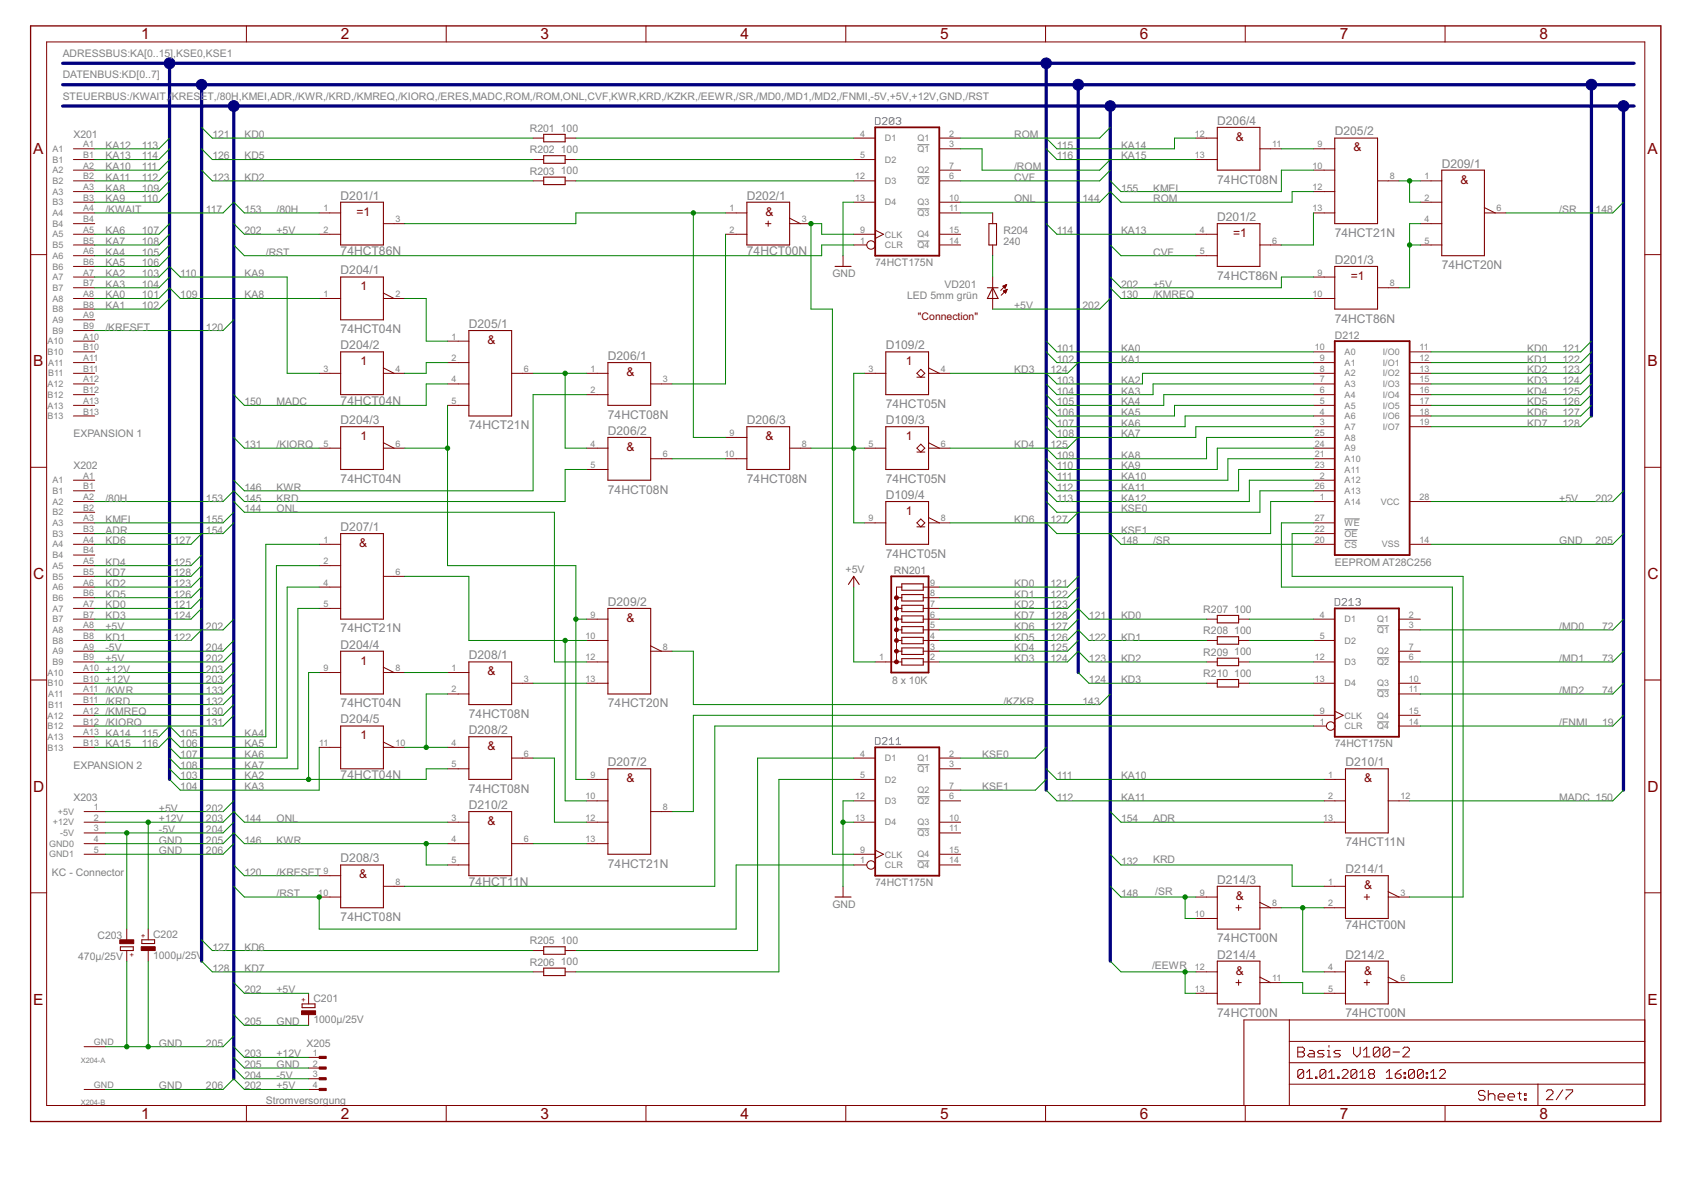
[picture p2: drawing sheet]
<svg xmlns="http://www.w3.org/2000/svg" width="297mm" height="210mm" viewBox="0 0 297 210" stroke-linecap="round" stroke-linejoin="round" font-family="sans-serif">
<defs><g id="words">
<g font-size="3" fill="#800000">
<text x="24.8" y="6.9">1</text>
<text x="59.9" y="6.9">2</text>
<text x="95" y="6.9">3</text>
<text x="130" y="6.9">4</text>
<text x="165.1" y="6.9">5</text>
<text x="200.2" y="6.9">6</text>
<text x="235.3" y="6.9">7</text>
<text x="270.4" y="6.9">8</text>
<text x="5.8" y="27">A</text>
<text x="289.4" y="27">A</text>
<text x="5.8" y="64.4">B</text>
<text x="289.4" y="64.4">B</text>
<text x="5.8" y="101.7">C</text>
<text x="289.4" y="101.7">C</text>
<text x="5.8" y="139.1">D</text>
<text x="289.4" y="139.1">D</text>
<text x="5.8" y="176.5">E</text>
<text x="289.4" y="176.5">E</text>
<text x="24.8" y="196.6">1</text>
<text x="59.9" y="196.6">2</text>
<text x="95" y="196.6">3</text>
<text x="130" y="196.6">4</text>
<text x="165.1" y="196.6">5</text>
<text x="200.2" y="196.6">6</text>
<text x="235.3" y="196.6">7</text>
<text x="270.4" y="196.6">8</text>
</g>
<g font-size="2.4" fill="#808080">
<text x="213.8" y="21.9">D206/4</text>
<text x="234.5" y="23.8">D205/2</text>
<text x="253.2" y="29.4">D209/1</text>
<text x="59.8" y="35.1">D201/1</text>
<text x="131.2" y="35.1">D202/1</text>
<text x="213.8" y="32.2">74HCT08N</text>
<text x="213.8" y="38.8">D201/2</text>
<text x="234.5" y="41.6">74HCT21N</text>
<text x="59.8" y="44.8">74HCT86N</text>
<text x="131.2" y="44.8">74HCT00N</text>
<text x="234.5" y="46.3">D201/3</text>
<text x="253.2" y="47.3">74HCT20N</text>
<text x="59.8" y="48.2">D204/1</text>
<text x="213.8" y="49.1">74HCT86N</text>
<text x="59.8" y="58.5">74HCT04N</text>
<text x="82.4" y="57.6">D205/1</text>
<text x="234.5" y="56.6">74HCT86N</text>
<text x="59.8" y="61.3">D204/2</text>
<text x="106.8" y="63.2">D206/1</text>
<text x="155.6" y="61.3">D109/2</text>
<text x="59.8" y="71.1">74HCT04N</text>
<text x="155.6" y="71.7">74HCT05N</text>
<text x="59.8" y="74.5">D204/3</text>
<text x="82.4" y="75.4">74HCT21N</text>
<text x="106.8" y="73.5">74HCT08N</text>
<text x="106.8" y="76.4">D206/2</text>
<text x="131.2" y="74.5">D206/3</text>
<text x="155.6" y="74.5">D109/3</text>
<text x="59.8" y="84.8">74HCT04N</text>
<text x="106.8" y="86.7">74HCT08N</text>
<text x="131.2" y="84.8">74HCT08N</text>
<text x="155.6" y="84.8">74HCT05N</text>
<text x="155.6" y="87.6">D109/4</text>
<text x="59.8" y="93.3">D207/1</text>
<text x="155.6" y="98">74HCT05N</text>
<text x="106.8" y="106.4">D209/2</text>
<text x="59.8" y="111.1">74HCT21N</text>
<text x="59.8" y="113.9">D204/4</text>
<text x="82.4" y="115.8">D208/1</text>
<text x="59.8" y="124.2">74HCT04N</text>
<text x="106.8" y="124.2">74HCT20N</text>
<text x="59.8" y="127.1">D204/5</text>
<text x="82.4" y="126.1">74HCT08N</text>
<text x="82.4" y="128.9">D208/2</text>
<text x="59.8" y="136.8">74HCT04N</text>
<text x="106.8" y="134.6">D207/2</text>
<text x="236.3" y="134.6">D210/1</text>
<text x="82.4" y="139.3">74HCT08N</text>
<text x="82.4" y="142.1">D210/2</text>
<text x="236.3" y="148.6">74HCT11N</text>
<text x="59.8" y="151.5">D208/3</text>
<text x="82.4" y="155.6">74HCT11N</text>
<text x="106.8" y="152.4">74HCT21N</text>
<text x="213.8" y="155.2">D214/3</text>
<text x="236.3" y="153.3">D214/1</text>
<text x="59.8" y="161.8">74HCT08N</text>
<text x="213.8" y="165.5">74HCT00N</text>
<text x="236.3" y="163.1">74HCT00N</text>
<text x="213.8" y="168.4">D214/4</text>
<text x="236.3" y="168.4">D214/2</text>
<text x="213.8" y="178.7">74HCT00N</text>
<text x="236.3" y="178.7">74HCT00N</text>
</g>
<g font-size="2.4" fill="#800000">
<text x="217.1" y="24.7">&amp;</text>
<text x="237.8" y="26.6">&amp;</text>
<text x="256.5" y="32.2">&amp;</text>
<text x="62.7" y="37.9">=1</text>
<text x="134.5" y="37.9">&amp;</text>
<text x="216.6" y="41.6">=1</text>
<text x="63.3" y="51">1</text>
<text x="237.3" y="49.1">=1</text>
<text x="63.3" y="64.2">1</text>
<text x="85.7" y="60.4">&amp;</text>
<text x="159.1" y="64.2">1</text>
<text x="110.1" y="66">&amp;</text>
<text x="63.3" y="77.3">1</text>
<text x="134.5" y="77.3">&amp;</text>
<text x="159.1" y="77.3">1</text>
<text x="110.1" y="79.2">&amp;</text>
<text x="159.1" y="90.4">1</text>
<text x="63.1" y="96.1">&amp;</text>
<text x="110.1" y="109.2">&amp;</text>
<text x="63.3" y="116.7">1</text>
<text x="85.7" y="118.6">&amp;</text>
<text x="63.3" y="129.9">1</text>
<text x="85.7" y="131.8">&amp;</text>
<text x="110.1" y="137.4">&amp;</text>
<text x="239.6" y="137.4">&amp;</text>
<text x="85.7" y="144.9">&amp;</text>
<text x="63.1" y="154.3">&amp;</text>
<text x="217.1" y="158">&amp;</text>
<text x="239.6" y="156.2">&amp;</text>
<text x="217.1" y="171.2">&amp;</text>
<text x="239.6" y="171.2">&amp;</text>
</g>
<g font-size="2.1" fill="#808080">
<text x="11" y="10">ADRESSBUS:KA[0..15],KSE0,KSE1</text>
<text x="11" y="13.7">DATENBUS:KD[0..7]</text>
<text x="11" y="17.5">STEUERBUS:/KWAIT,/</text>
<text x="30.2" y="17.5">KRESET,/80H,KMEI,ADR,/KWR,/KRD,/KMREQ,/KIORQ,/ERES,MADC,ROM,/ROM,ONL,CVF,KWR,KRD,/KZKR,/EEWR,/SR,/MD0,/MD1,/MD2,/FNMI,-5V,+5V,+12V,GND,/RST</text>
<text x="93.1" y="23.2">R201</text>
<text x="98.5" y="23.1">100</text>
<text x="12.9" y="24.3">X201</text>
<text x="18.5" y="26.1">KA12</text>
<text x="18.5" y="28">KA13</text>
<text x="18.5" y="29.9">KA10</text>
<text x="24.9" y="26.1">113</text>
<text x="24.9" y="28">114</text>
<text x="24.9" y="29.9">111</text>
<text x="37.3" y="24.3">121</text>
<text x="37.3" y="28">126</text>
<text x="42.9" y="28">KD5</text>
<text x="42.9" y="24.3">KD0</text>
<text x="93.1" y="26.9">R202</text>
<text x="98.5" y="26.9">100</text>
<text x="178.1" y="24.3">ROM</text>
<text x="178.1" y="29.9">/ROM</text>
<text x="185.6" y="26.1">115</text>
<text x="185.6" y="28">116</text>
<text x="196.9" y="26.1">KA14</text>
<text x="196.9" y="28">KA15</text>
<text x="18.5" y="31.8">KA11</text>
<text x="18.5" y="33.6">KA8</text>
<text x="18.5" y="35.5">KA9</text>
<text x="24.9" y="31.8">112</text>
<text x="24.9" y="33.6">109</text>
<text x="24.9" y="35.5">110</text>
<text x="37.3" y="31.8">123</text>
<text x="42.9" y="31.8">KD2</text>
<text x="93.1" y="30.7">R203</text>
<text x="98.5" y="30.6">100</text>
<text x="178.1" y="35.5">ONL</text>
<text x="178.1" y="31.8">CVF</text>
<text x="190.2" y="35.5">144</text>
<text x="196.9" y="33.6">155</text>
<text x="202.5" y="35.5">ROM</text>
<text x="202.5" y="33.6">KMEI</text>
<text x="18.5" y="41.2">KA6</text>
<text x="18.5" y="37.4">/KWAIT</text>
<text x="24.9" y="41.2">107</text>
<text x="36.2" y="37.4">117</text>
<text x="42.9" y="37.4">153</text>
<text x="42.9" y="41.2">202</text>
<text x="48.6" y="37.4">/80H</text>
<text x="48.6" y="41.2">+5V</text>
<text x="176.3" y="41.2">R204</text>
<text x="185.6" y="41.2">114</text>
<text x="196.9" y="41.2">KA13</text>
<text x="273.9" y="37.4">/SR</text>
<text x="280.3" y="37.4">148</text>
<text x="18.5" y="43">KA7</text>
<text x="18.5" y="44.9">KA4</text>
<text x="18.5" y="46.8">KA5</text>
<text x="24.9" y="43">108</text>
<text x="24.9" y="44.9">105</text>
<text x="24.9" y="46.8">106</text>
<text x="46.7" y="44.9">/RST</text>
<text x="153.7" y="46.8">74HCT175N</text>
<text x="176.3" y="43">240</text>
<text x="202.5" y="44.9">CVF</text>
<text x="18.5" y="48.7">KA2</text>
<text x="18.5" y="50.5">KA3</text>
<text x="18.5" y="52.4">KA0</text>
<text x="24.9" y="48.7">103</text>
<text x="24.9" y="50.5">104</text>
<text x="24.9" y="52.4">101</text>
<text x="31.7" y="52.4">109</text>
<text x="31.7" y="48.7">110</text>
<text x="42.9" y="52.4">KA8</text>
<text x="42.9" y="48.7">KA9</text>
<text x="146.2" y="48.7">GND</text>
<text x="159.4" y="52.5">LED 5mm grün</text>
<text x="165.9" y="50.5">VD201</text>
<text x="196.9" y="50.5">202</text>
<text x="196.9" y="52.4">130</text>
<text x="202.5" y="52.4">/KMREQ</text>
<text x="202.5" y="50.5">+5V</text>
<text x="18.5" y="54.3">KA1</text>
<text x="18.5" y="58.1">/KRESET</text>
<text x="24.9" y="54.3">102</text>
<text x="36.2" y="58.1">120</text>
<text x="178.1" y="54.3">+5V</text>
<text x="190.2" y="54.3">202</text>
<text x="234.5" y="59.5">D212</text>
<text x="178.1" y="65.6">KD3</text>
<text x="184.5" y="65.6">124</text>
<text x="185.6" y="61.8">101</text>
<text x="185.6" y="63.7">102</text>
<text x="196.9" y="61.8">KA0</text>
<text x="196.9" y="63.7">KA1</text>
<text x="268.3" y="65.6">KD2</text>
<text x="268.3" y="61.8">KD0</text>
<text x="268.3" y="63.7">KD1</text>
<text x="274.5" y="61.8">121</text>
<text x="274.5" y="63.7">122</text>
<text x="274.5" y="65.6">123</text>
<text x="42.9" y="71.2">150</text>
<text x="48.6" y="71.2">MADC</text>
<text x="185.6" y="67.4">103</text>
<text x="185.6" y="69.3">104</text>
<text x="185.6" y="71.2">105</text>
<text x="196.9" y="71.2">KA4</text>
<text x="196.9" y="67.4">KA2</text>
<text x="196.9" y="69.3">KA3</text>
<text x="268.3" y="69.3">KD4</text>
<text x="268.3" y="71.2">KD5</text>
<text x="268.3" y="67.4">KD3</text>
<text x="274.5" y="67.4">124</text>
<text x="274.5" y="69.3">125</text>
<text x="274.5" y="71.2">126</text>
<text x="12.9" y="76.8">EXPANSION 1</text>
<text x="185.6" y="73.1">106</text>
<text x="185.6" y="75">107</text>
<text x="185.6" y="76.8">108</text>
<text x="196.9" y="75">KA6</text>
<text x="196.9" y="76.8">KA7</text>
<text x="196.9" y="73.1">KA5</text>
<text x="268.3" y="73.1">KD6</text>
<text x="268.3" y="75">KD7</text>
<text x="274.5" y="73.1">127</text>
<text x="274.5" y="75">128</text>
<text x="12.9" y="82.5">X202</text>
<text x="42.9" y="78.7">131</text>
<text x="48.6" y="78.7">/KIORQ</text>
<text x="178.1" y="78.7">KD4</text>
<text x="184.5" y="78.7">125</text>
<text x="185.6" y="80.6">109</text>
<text x="185.6" y="82.5">110</text>
<text x="196.9" y="80.6">KA8</text>
<text x="196.9" y="82.5">KA9</text>
<text x="18.5" y="88.1">/80H</text>
<text x="36.2" y="88.1">153</text>
<text x="42.9" y="86.2">146</text>
<text x="42.9" y="88.1">145</text>
<text x="42.9" y="90">144</text>
<text x="48.6" y="90">ONL</text>
<text x="48.6" y="86.2">KWR</text>
<text x="48.6" y="88.1">KRD</text>
<text x="185.6" y="84.3">111</text>
<text x="185.6" y="86.2">112</text>
<text x="185.6" y="88.1">113</text>
<text x="196.9" y="88.1">KA12</text>
<text x="196.9" y="84.3">KA10</text>
<text x="196.9" y="86.2">KA11</text>
<text x="196.9" y="90">KSE0</text>
<text x="273.9" y="88.1">+5V</text>
<text x="280.3" y="88.1">202</text>
<text x="18.5" y="93.7">ADR</text>
<text x="18.5" y="95.6">KD6</text>
<text x="18.5" y="91.9">KMEI</text>
<text x="30.5" y="95.6">127</text>
<text x="36.2" y="91.9">155</text>
<text x="36.2" y="93.7">154</text>
<text x="178.1" y="91.9">KD6</text>
<text x="184.5" y="91.9">127</text>
<text x="196.9" y="93.7">KSE1</text>
<text x="196.9" y="95.6">148</text>
<text x="202.5" y="95.6">/SR</text>
<text x="273.9" y="95.6">GND</text>
<text x="280.3" y="95.6">205</text>
<text x="18.5" y="99.4">KD4</text>
<text x="18.5" y="101.2">KD7</text>
<text x="30.5" y="99.4">125</text>
<text x="30.5" y="101.2">128</text>
<text x="148.5" y="100.7">+5V</text>
<text x="157" y="100.8">RN201</text>
<text x="234.5" y="99.4">EEPROM AT28C256</text>
<text x="18.5" y="103.1">KD2</text>
<text x="18.5" y="105">KD5</text>
<text x="18.5" y="106.9">KD0</text>
<text x="30.5" y="103.1">123</text>
<text x="30.5" y="105">126</text>
<text x="30.5" y="106.9">121</text>
<text x="178.1" y="106.9">KD2</text>
<text x="178.1" y="103.1">KD0</text>
<text x="178.1" y="105">KD1</text>
<text x="184.5" y="103.1">121</text>
<text x="184.5" y="105">122</text>
<text x="184.5" y="106.9">123</text>
<text x="211.4" y="107.6">R207</text>
<text x="216.8" y="107.6">100</text>
<text x="18.5" y="108.8">KD3</text>
<text x="18.5" y="112.5">KD1</text>
<text x="18.5" y="110.6">+5V</text>
<text x="30.5" y="108.8">124</text>
<text x="30.5" y="112.5">122</text>
<text x="36.2" y="110.6">202</text>
<text x="178.1" y="110.6">KD6</text>
<text x="178.1" y="108.8">KD7</text>
<text x="178.1" y="112.5">KD5</text>
<text x="184.5" y="112.5">126</text>
<text x="184.5" y="110.6">127</text>
<text x="184.5" y="108.8">128</text>
<text x="191.3" y="108.8">121</text>
<text x="191.3" y="112.5">122</text>
<text x="196.9" y="108.8">KD0</text>
<text x="196.9" y="112.5">KD1</text>
<text x="211.4" y="111.4">R208</text>
<text x="216.8" y="111.4">100</text>
<text x="273.9" y="110.6">/MD0</text>
<text x="281.4" y="110.6">72</text>
<text x="18.5" y="114.4">-5V</text>
<text x="18.5" y="118.1">+12V</text>
<text x="18.5" y="116.3">+5V</text>
<text x="36.2" y="116.3">202</text>
<text x="36.2" y="114.4">204</text>
<text x="36.2" y="118.1">203</text>
<text x="178.1" y="114.4">KD4</text>
<text x="178.1" y="116.3">KD3</text>
<text x="184.5" y="116.3">124</text>
<text x="184.5" y="114.4">125</text>
<text x="191.3" y="116.3">123</text>
<text x="196.9" y="116.3">KD2</text>
<text x="211.4" y="115.2">R209</text>
<text x="211.4" y="118.9">R210</text>
<text x="216.8" y="115.1">100</text>
<text x="216.8" y="118.9">100</text>
<text x="273.9" y="116.3">/MD1</text>
<text x="281.4" y="116.3">73</text>
<text x="18.5" y="120">+12V</text>
<text x="18.5" y="121.9">/KWR</text>
<text x="18.5" y="123.8">/KRD</text>
<text x="18.5" y="125.6">/KMREQ</text>
<text x="36.2" y="120">203</text>
<text x="36.2" y="121.9">133</text>
<text x="36.2" y="123.8">132</text>
<text x="36.2" y="125.6">130</text>
<text x="156.7" y="120.1">8 x 10K</text>
<text x="176.3" y="123.8">/KZKR</text>
<text x="190.2" y="123.8">143</text>
<text x="191.3" y="120">124</text>
<text x="196.9" y="120">KD3</text>
<text x="273.9" y="121.9">/MD2</text>
<text x="281.4" y="121.9">74</text>
<text x="18.5" y="127.5">/KIORQ</text>
<text x="18.5" y="129.4">KA14</text>
<text x="18.5" y="131.3">KA15</text>
<text x="24.9" y="129.4">115</text>
<text x="24.9" y="131.3">116</text>
<text x="31.7" y="129.4">105</text>
<text x="31.7" y="131.3">106</text>
<text x="36.2" y="127.5">131</text>
<text x="42.9" y="129.4">KA4</text>
<text x="42.9" y="131.3">KA5</text>
<text x="234.5" y="131.3">74HCT175N</text>
<text x="273.9" y="127.5">/FNMI</text>
<text x="281.4" y="127.5">19</text>
<text x="12.9" y="135">EXPANSION 2</text>
<text x="31.7" y="133.2">107</text>
<text x="31.7" y="135">108</text>
<text x="31.7" y="136.9">103</text>
<text x="42.9" y="133.2">KA6</text>
<text x="42.9" y="135">KA7</text>
<text x="42.9" y="136.9">KA2</text>
<text x="172.5" y="133.2">KSE0</text>
<text x="185.6" y="136.9">111</text>
<text x="196.9" y="136.9">KA10</text>
<text x="12.9" y="140.7">X203</text>
<text x="27.9" y="142.5">+5V</text>
<text x="31.7" y="138.8">104</text>
<text x="36.2" y="142.5">202</text>
<text x="42.9" y="138.8">KA3</text>
<text x="172.5" y="138.8">KSE1</text>
<text x="185.6" y="140.7">112</text>
<text x="196.9" y="140.7">KA11</text>
<text x="273.9" y="140.7">MADC 150</text>
<text x="27.9" y="146.3">-5V</text>
<text x="27.9" y="144.4">+12V</text>
<text x="27.9" y="148.2">GND</text>
<text x="36.2" y="144.4">203</text>
<text x="36.2" y="146.3">204</text>
<text x="36.2" y="148.2">205</text>
<text x="42.9" y="144.4">144</text>
<text x="42.9" y="148.2">146</text>
<text x="48.6" y="144.4">ONL</text>
<text x="48.6" y="148.2">KWR</text>
<text x="196.9" y="144.4">154</text>
<text x="202.5" y="144.4">ADR</text>
<text x="9.1" y="153.8">KC - Connector</text>
<text x="27.9" y="150.1">GND</text>
<text x="36.2" y="150.1">206</text>
<text x="42.9" y="153.8">120</text>
<text x="48.6" y="153.8">/KRESET</text>
<text x="153.7" y="155.7">74HCT175N</text>
<text x="196.9" y="151.9">132</text>
<text x="202.5" y="151.6">KRD</text>
<text x="48.6" y="157.6">/RST</text>
<text x="146.2" y="159.4">GND</text>
<text x="196.9" y="157.6">148</text>
<text x="202.9" y="157.2">/SR</text>
<text x="17.1" y="164.9">C203</text>
<text x="26.9" y="164.7">C202</text>
<text x="37.3" y="167">127</text>
<text x="42.9" y="167">KD6</text>
<text x="93.1" y="165.8">R205</text>
<text x="98.5" y="165.8">100</text>
<text x="13.7" y="168.7">470µ/25V</text>
<text x="26.9" y="168.5">1000µ/25V</text>
<text x="37.3" y="170.7">128</text>
<text x="42.9" y="170.7">KD7</text>
<text x="93.1" y="169.6">R206</text>
<text x="98.5" y="169.6">100</text>
<text x="202.4" y="170.1">/EEWR</text>
<text x="42.9" y="174.5">202</text>
<text x="48.6" y="174.5">+5V</text>
<text x="55" y="179.7">1000µ/25V</text>
<text x="55" y="176">C201</text>
<text x="27.9" y="183.9">GND</text>
<text x="36.2" y="183.9">205</text>
<text x="42.9" y="180.1">205</text>
<text x="42.9" y="185.7">203</text>
<text x="48.6" y="185.7">+12V</text>
<text x="48.6" y="180.1">GND</text>
<text x="53.8" y="183.9">X205</text>
<text x="27.9" y="191.4">GND</text>
<text x="36.2" y="191.4">206</text>
<text x="42.9" y="187.6">205</text>
<text x="42.9" y="189.5">204</text>
<text x="42.9" y="191.4">202</text>
<text x="48.6" y="189.5">-5V</text>
<text x="48.6" y="187.6">GND</text>
<text x="48.6" y="191.4">+5V</text>
<text x="46.7" y="194">Stromversorgung</text>
</g>
<text font-size="2.1" fill="#800000" x="161.2" y="56.2">&quot;Connection&quot;</text>
<g font-size="1.8" fill="#808080">
<text x="151.1" y="24">4</text>
<text x="166.7" y="24">2</text>
<text x="209.9" y="24">12</text>
<text x="9.2" y="28.6">B1</text>
<text x="9.2" y="26.7">A1</text>
<text x="14.6" y="29.6">A2</text>
<text x="14.6" y="27.8">B1</text>
<text x="14.6" y="25.9">A1</text>
<text x="151.1" y="27.8">5</text>
<text x="155.5" y="24.8">D1</text>
<text x="155.5" y="28.6">D2</text>
<text x="161.1" y="24.8">Q1</text>
<text x="161.1" y="26.7">Q1</text>
<text x="166.7" y="25.9">3</text>
<text x="166.7" y="29.6">7</text>
<text x="209.9" y="27.8">13</text>
<text x="223.5" y="25.9">11</text>
<text x="230.6" y="29.6">10</text>
<text x="231.4" y="25.9">9</text>
<text x="9.2" y="34.2">A3</text>
<text x="9.2" y="32.3">B2</text>
<text x="9.2" y="30.5">A2</text>
<text x="14.6" y="35.3">B3</text>
<text x="14.6" y="33.4">A3</text>
<text x="14.6" y="31.5">B2</text>
<text x="150.2" y="31.5">12</text>
<text x="150.2" y="35.3">13</text>
<text x="155.5" y="32.3">D3</text>
<text x="161.1" y="32.3">Q2</text>
<text x="161.1" y="30.5">Q2</text>
<text x="166.7" y="31.5">6</text>
<text x="166.7" y="35.3">10</text>
<text x="230.6" y="33.4">12</text>
<text x="244.1" y="31.5">8</text>
<text x="250.2" y="31.5">1</text>
<text x="250.2" y="35.3">2</text>
<text x="9.2" y="41.7">A5</text>
<text x="9.2" y="39.8">B4</text>
<text x="9.2" y="38">A4</text>
<text x="9.2" y="36.1">B3</text>
<text x="14.6" y="40.9">A5</text>
<text x="14.6" y="39">B4</text>
<text x="14.6" y="37.1">A4</text>
<text x="56.8" y="37.1">1</text>
<text x="56.8" y="40.9">2</text>
<text x="69.5" y="39">3</text>
<text x="128.2" y="37.1">1</text>
<text x="128.2" y="40.9">2</text>
<text x="140.8" y="39">3</text>
<text x="151.1" y="40.9">9</text>
<text x="155.5" y="41.7">CLK</text>
<text x="155.5" y="36.1">D4</text>
<text x="161.1" y="36.1">Q3</text>
<text x="161.1" y="38">Q3</text>
<text x="161.1" y="41.7">Q4</text>
<text x="166.7" y="37.1">11</text>
<text x="166.7" y="40.9">15</text>
<text x="210.8" y="40.9">4</text>
<text x="230.6" y="37.1">13</text>
<text x="250.2" y="39">4</text>
<text x="262.9" y="37.1">6</text>
<text x="9.2" y="47.3">B6</text>
<text x="9.2" y="45.5">A6</text>
<text x="9.2" y="43.6">B5</text>
<text x="14.6" y="46.5">B6</text>
<text x="14.6" y="44.6">A6</text>
<text x="14.6" y="42.8">B5</text>
<text x="151.1" y="42.8">1</text>
<text x="155.5" y="43.6">CLR</text>
<text x="161.1" y="43.6">Q4</text>
<text x="166.7" y="42.8">14</text>
<text x="210.8" y="44.6">5</text>
<text x="223.5" y="42.8">6</text>
<text x="250.2" y="42.8">5</text>
<text x="9.2" y="49.2">A7</text>
<text x="9.2" y="51.1">B7</text>
<text x="9.2" y="53">A8</text>
<text x="14.6" y="48.4">A7</text>
<text x="14.6" y="50.3">B7</text>
<text x="14.6" y="52.2">A8</text>
<text x="56.8" y="52.2">1</text>
<text x="69.5" y="52.2">2</text>
<text x="230.6" y="52.2">10</text>
<text x="231.4" y="48.4">9</text>
<text x="244.1" y="50.3">8</text>
<text x="9.2" y="54.9">B8</text>
<text x="9.2" y="56.7">A9</text>
<text x="9.2" y="58.6">B9</text>
<text x="14.6" y="54">B8</text>
<text x="14.6" y="55.9">A9</text>
<text x="14.6" y="57.8">B9</text>
<text x="14.6" y="59.7">A10</text>
<text x="79.3" y="59.7">1</text>
<text x="8.3" y="60.5">A10</text>
<text x="8.3" y="62.4">B10</text>
<text x="8.5" y="64.2">A11</text>
<text x="14.6" y="61.5">B10</text>
<text x="14.6" y="63.4">A11</text>
<text x="14.6" y="65.3">B11</text>
<text x="56.8" y="65.3">3</text>
<text x="69.5" y="65.3">4</text>
<text x="79.3" y="63.4">2</text>
<text x="92" y="65.3">6</text>
<text x="103.7" y="65.3">1</text>
<text x="152.6" y="65.3">3</text>
<text x="165.3" y="65.3">4</text>
<text x="231" y="61.5">10</text>
<text x="231.9" y="63.4">9</text>
<text x="231.9" y="65.3">8</text>
<text x="236.2" y="62.4">A0</text>
<text x="236.2" y="64.3">A1</text>
<text x="242.9" y="62.4">I/O0</text>
<text x="242.9" y="64.2">I/O1</text>
<text x="249.3" y="61.5">11</text>
<text x="249.3" y="63.4">12</text>
<text x="249.3" y="65.3">13</text>
<text x="8.3" y="68">A12</text>
<text x="8.3" y="69.9">B12</text>
<text x="8.3" y="71.8">A13</text>
<text x="8.5" y="66.1">B11</text>
<text x="14.6" y="67.2">A12</text>
<text x="14.6" y="69.1">B12</text>
<text x="14.6" y="70.9">A13</text>
<text x="79.3" y="67.2">4</text>
<text x="79.3" y="70.9">5</text>
<text x="103.7" y="69.1">2</text>
<text x="116.4" y="67.2">3</text>
<text x="231.9" y="67.2">7</text>
<text x="231.9" y="69.1">6</text>
<text x="231.9" y="70.9">5</text>
<text x="236.2" y="66.1">A2</text>
<text x="236.2" y="68">A3</text>
<text x="236.2" y="69.9">A4</text>
<text x="236.2" y="71.8">A5</text>
<text x="242.9" y="66.1">I/O2</text>
<text x="242.9" y="68">I/O3</text>
<text x="242.9" y="69.9">I/O4</text>
<text x="242.9" y="71.8">I/O5</text>
<text x="249.3" y="67.2">15</text>
<text x="249.3" y="69.1">16</text>
<text x="249.3" y="70.9">17</text>
<text x="8.3" y="73.6">B13</text>
<text x="14.6" y="72.8">B13</text>
<text x="128.2" y="76.6">9</text>
<text x="231" y="76.6">25</text>
<text x="231.9" y="72.8">4</text>
<text x="231.9" y="74.7">3</text>
<text x="236.2" y="73.6">A6</text>
<text x="236.2" y="75.5">A7</text>
<text x="236.2" y="77.4">A8</text>
<text x="242.9" y="73.6">I/O6</text>
<text x="242.9" y="75.5">I/O7</text>
<text x="249.3" y="72.8">18</text>
<text x="249.3" y="74.7">19</text>
<text x="56.8" y="78.4">5</text>
<text x="69.5" y="78.4">6</text>
<text x="103.7" y="78.4">4</text>
<text x="103.7" y="82.2">5</text>
<text x="116.4" y="80.3">6</text>
<text x="127.3" y="80.3">10</text>
<text x="140.8" y="78.4">8</text>
<text x="152.6" y="78.4">5</text>
<text x="165.3" y="78.4">6</text>
<text x="231" y="78.4">24</text>
<text x="231" y="80.3">21</text>
<text x="231" y="82.2">23</text>
<text x="236.2" y="79.3">A9</text>
<text x="236.2" y="81.2">A10</text>
<text x="236.2" y="83">A11</text>
<text x="9.2" y="88.7">A2</text>
<text x="9.2" y="86.8">B1</text>
<text x="9.2" y="84.9">A1</text>
<text x="14.6" y="89.7">B2</text>
<text x="14.6" y="87.8">A2</text>
<text x="14.6" y="86">B1</text>
<text x="14.6" y="84.1">A1</text>
<text x="231" y="86">26</text>
<text x="231.9" y="84.1">2</text>
<text x="231.9" y="87.8">1</text>
<text x="236.2" y="84.9">A12</text>
<text x="236.2" y="86.8">A13</text>
<text x="236.2" y="88.7">A14</text>
<text x="242.5" y="88.7">VCC</text>
<text x="249.3" y="87.8">28</text>
<text x="9.2" y="94.3">B3</text>
<text x="9.2" y="92.4">A3</text>
<text x="9.2" y="90.5">B2</text>
<text x="14.6" y="95.3">A4</text>
<text x="14.6" y="93.5">B3</text>
<text x="14.6" y="91.6">A3</text>
<text x="56.8" y="95.3">1</text>
<text x="152.6" y="91.6">9</text>
<text x="165.3" y="91.6">8</text>
<text x="231" y="91.6">27</text>
<text x="231" y="93.5">22</text>
<text x="231" y="95.3">20</text>
<text x="236.2" y="92.4">WE</text>
<text x="236.2" y="94.3">OE</text>
<text x="249.3" y="95.3">14</text>
<text x="9.2" y="101.8">B5</text>
<text x="9.2" y="99.9">A5</text>
<text x="9.2" y="98">B4</text>
<text x="9.2" y="96.2">A4</text>
<text x="14.6" y="101">B5</text>
<text x="14.6" y="99.1">A5</text>
<text x="14.6" y="97.2">B4</text>
<text x="56.8" y="99.1">2</text>
<text x="69.5" y="101">6</text>
<text x="236.2" y="96.2">CS</text>
<text x="242.7" y="96.2">VSS</text>
<text x="9.2" y="107.4">A7</text>
<text x="9.2" y="105.6">B6</text>
<text x="9.2" y="103.7">A6</text>
<text x="14.6" y="106.6">A7</text>
<text x="14.6" y="104.7">B6</text>
<text x="14.6" y="102.9">A6</text>
<text x="56.8" y="102.9">4</text>
<text x="56.8" y="106.6">5</text>
<text x="163.4" y="106.6">7</text>
<text x="163.4" y="104.7">8</text>
<text x="163.4" y="102.9">9</text>
<text x="9.2" y="109.3">B7</text>
<text x="9.2" y="111.2">A8</text>
<text x="9.2" y="113.1">B8</text>
<text x="14.6" y="108.5">B7</text>
<text x="14.6" y="110.4">A8</text>
<text x="14.6" y="112.2">B8</text>
<text x="102.9" y="112.2">10</text>
<text x="103.7" y="108.5">9</text>
<text x="163.4" y="112.2">4</text>
<text x="163.4" y="110.4">5</text>
<text x="163.4" y="108.5">6</text>
<text x="231.9" y="108.5">4</text>
<text x="231.9" y="112.2">5</text>
<text x="236.2" y="109.3">D1</text>
<text x="236.2" y="113.1">D2</text>
<text x="241.9" y="109.3">Q1</text>
<text x="241.9" y="111.2">Q1</text>
<text x="247.5" y="108.5">2</text>
<text x="247.5" y="110.4">3</text>
<text x="8.3" y="118.7">A10</text>
<text x="9.2" y="114.9">A9</text>
<text x="9.2" y="116.8">B9</text>
<text x="14.6" y="114.1">A9</text>
<text x="14.6" y="116">B9</text>
<text x="14.6" y="117.9">A10</text>
<text x="14.6" y="119.8">B10</text>
<text x="56.8" y="117.9">9</text>
<text x="69.5" y="117.9">8</text>
<text x="79.3" y="117.9">1</text>
<text x="92" y="119.8">3</text>
<text x="102.9" y="116">12</text>
<text x="102.9" y="119.8">13</text>
<text x="116.4" y="114.1">8</text>
<text x="154.5" y="116">1</text>
<text x="163.4" y="116">2</text>
<text x="163.4" y="114.1">3</text>
<text x="231" y="116">12</text>
<text x="231" y="119.8">13</text>
<text x="236.2" y="116.8">D3</text>
<text x="241.9" y="116.8">Q2</text>
<text x="241.9" y="114.9">Q2</text>
<text x="247.5" y="116">6</text>
<text x="247.5" y="114.1">7</text>
<text x="247.5" y="119.8">10</text>
<text x="8.3" y="120.6">B10</text>
<text x="8.5" y="122.5">A11</text>
<text x="8.5" y="124.3">B11</text>
<text x="14.6" y="121.6">A11</text>
<text x="14.6" y="123.5">B11</text>
<text x="14.6" y="125.4">A12</text>
<text x="79.3" y="121.6">2</text>
<text x="231.9" y="125.4">9</text>
<text x="236.2" y="120.6">D4</text>
<text x="241.9" y="120.6">Q3</text>
<text x="241.9" y="122.5">Q3</text>
<text x="247.5" y="121.6">11</text>
<text x="247.5" y="125.4">15</text>
<text x="8.3" y="126.2">A12</text>
<text x="8.3" y="128.1">B12</text>
<text x="8.3" y="130">A13</text>
<text x="8.3" y="131.8">B13</text>
<text x="14.6" y="127.3">B12</text>
<text x="14.6" y="129.1">A13</text>
<text x="14.6" y="131">B13</text>
<text x="56" y="131">11</text>
<text x="69.5" y="131">10</text>
<text x="79.3" y="131">4</text>
<text x="231.9" y="127.3">1</text>
<text x="236.2" y="128.1">CLR</text>
<text x="236.2" y="126.2">CLK</text>
<text x="241.9" y="128.1">Q4</text>
<text x="241.9" y="126.2">Q4</text>
<text x="247.5" y="127.3">14</text>
<text x="79.3" y="134.8">5</text>
<text x="92" y="132.9">6</text>
<text x="103.7" y="136.7">9</text>
<text x="151.1" y="132.9">4</text>
<text x="151.1" y="136.7">5</text>
<text x="155.5" y="133.7">D1</text>
<text x="155.5" y="137.5">D2</text>
<text x="161.1" y="133.7">Q1</text>
<text x="161.1" y="135.6">Q1</text>
<text x="166.7" y="132.9">2</text>
<text x="166.7" y="134.8">3</text>
<text x="233.3" y="136.7">1</text>
<text x="10.2" y="143.1">+5V</text>
<text x="16.5" y="142.3">1</text>
<text x="102.9" y="140.4">10</text>
<text x="116.4" y="142.3">8</text>
<text x="150.2" y="140.4">12</text>
<text x="155.5" y="141.2">D3</text>
<text x="161.1" y="141.2">Q2</text>
<text x="161.1" y="139.4">Q2</text>
<text x="166.7" y="140.4">6</text>
<text x="166.7" y="138.5">7</text>
<text x="233.3" y="140.4">2</text>
<text x="246" y="140.4">12</text>
<text x="8.6" y="148.7">GND0</text>
<text x="9.3" y="145">+12V</text>
<text x="10.6" y="146.9">-5V</text>
<text x="16.5" y="146">3</text>
<text x="16.5" y="144.2">2</text>
<text x="16.5" y="147.9">4</text>
<text x="16.5" y="149.8">5</text>
<text x="79.3" y="144.2">3</text>
<text x="79.3" y="147.9">4</text>
<text x="92" y="147.9">6</text>
<text x="102.9" y="144.2">12</text>
<text x="102.9" y="147.9">13</text>
<text x="150.2" y="144.2">13</text>
<text x="151.1" y="149.8">9</text>
<text x="155.5" y="145">D4</text>
<text x="161.1" y="145">Q3</text>
<text x="161.1" y="146.9">Q3</text>
<text x="166.7" y="144.2">10</text>
<text x="166.7" y="146">11</text>
<text x="166.7" y="149.8">15</text>
<text x="232.4" y="144.2">13</text>
<text x="8.6" y="150.6">GND1</text>
<text x="56.8" y="153.6">9</text>
<text x="69.5" y="155.4">8</text>
<text x="79.3" y="151.7">5</text>
<text x="151.1" y="151.7">1</text>
<text x="155.5" y="152.5">CLR</text>
<text x="155.5" y="150.6">CLK</text>
<text x="161.1" y="152.5">Q4</text>
<text x="161.1" y="150.6">Q4</text>
<text x="166.7" y="151.7">14</text>
<text x="233.3" y="155.4">1</text>
<text x="55.9" y="157.3">10</text>
<text x="209.9" y="161.1">10</text>
<text x="210.8" y="157.3">9</text>
<text x="223.5" y="159.2">8</text>
<text x="233.3" y="159.2">2</text>
<text x="246" y="157.3">3</text>
<text x="209.9" y="170.4">12</text>
<text x="223.5" y="172.3">11</text>
<text x="233.3" y="170.4">4</text>
<text x="246" y="172.3">6</text>
<text x="209.9" y="174.2">13</text>
<text x="233.3" y="174.2">5</text>
<text x="16.5" y="183.6">GND</text>
<text x="54.9" y="185.5">1</text>
<text x="16.5" y="191.1">GND</text>
<text x="54.9" y="187.3">2</text>
<text x="54.9" y="189.2">3</text>
<text x="54.9" y="191.1">4</text>
</g>
<g font-size="1.5" fill="#800000">
<text x="25.6" y="164.8" transform="rotate(-90 25.6 164.8)">+</text>
<text x="23.6" y="168" transform="rotate(-90 23.6 168)">+</text>
<text x="53.8" y="176" transform="rotate(-90 53.8 176)">+</text>
</g>
<g font-size="1.5" fill="#808080">
<text x="14.2" y="186.7">X204-A</text>
<text x="14.2" y="194.2">X204-B</text>
</g>
</g></defs>
<g fill="#808080" stroke="#808080" stroke-width=".18">
<path d="M161.1 25.4h2.2z"/>
<path d="M161.1 31.1h2.2z"/>
<path d="M161.1 36.7h2.2z"/>
<path d="M161.1 42.3h2.2z"/>
<path d="M153.8 20.7v1.2z"/>
<path d="M153.8 21.9h.6z"/>
<path d="M154.6 21.7l-.2 .2z"/>
<path d="M154.6 20.8v.9z"/>
<path d="M154.4 20.7l.2 .1z"/>
<path d="M153.8 20.7h.6z"/>
<path d="M155 21.9h.8z"/>
<path d="M155 21.9l.8-.8z"/>
<path d="M155.8 20.8v.3z"/>
<path d="M155.6 20.7l.2 .1z"/>
<path d="M155.2 20.7h.4z"/>
<path d="M155 20.8l.2-.1z"/>
<path d="M156.2 20.8v.9z"/>
<path d="M156.2 20.8l.2-.1z"/>
<path d="M156.4 20.7h.4z"/>
<path d="M156.8 20.7l.2 .1z"/>
<path d="M157 20.8v.9z"/>
<path d="M157 21.7l-.2 .2z"/>
<path d="M156.4 21.9h.4z"/>
<path d="M156.2 21.7l.2 .2z"/>
<path d="M156.2 21.7l.8-.9z"/>
<path d="M157.4 20.8l.2-.1z"/>
<path d="M157.6 20.7h.4z"/>
<path d="M158 20.7l.2 .1z"/>
<path d="M158.2 20.8v.3z"/>
<path d="M158 21.3l.2-.2z"/>
<path d="M157.8 21.3h.2z"/>
<path d="M158 21.3l.2 .2z"/>
<path d="M158.2 21.5v.2z"/>
<path d="M158.2 21.7l-.2 .2z"/>
<path d="M157.6 21.9h.4z"/>
<path d="M157.4 21.7l.2 .2z"/>
<path d="M241.9 109.9h2.1z"/>
<path d="M241.9 115.5h2.1z"/>
<path d="M241.9 121.2h2.1z"/>
<path d="M241.9 126.8h2.1z"/>
<path d="M234.5 105.1v1.2z"/>
<path d="M234.5 106.3h.6z"/>
<path d="M235.1 106.3l.2-.1z"/>
<path d="M235.3 105.3v.9z"/>
<path d="M235.1 105.1l.2 .2z"/>
<path d="M234.5 105.1h.6z"/>
<path d="M235.7 106.3h.8z"/>
<path d="M235.7 106.3l.8-.8z"/>
<path d="M236.5 105.3v.2z"/>
<path d="M236.3 105.1l.2 .2z"/>
<path d="M235.9 105.1h.4z"/>
<path d="M235.9 105.1l-.2 .2z"/>
<path d="M236.9 105.5l.4-.4z"/>
<path d="M237.3 105.1v1.2z"/>
<path d="M236.9 106.3h.8z"/>
<path d="M238.4 105.1l-.2 .2z"/>
<path d="M238.4 105.1h.4z"/>
<path d="M238.8 105.1l.2 .2z"/>
<path d="M239 105.3v.2z"/>
<path d="M239 105.5l-.2 .2z"/>
<path d="M238.6 105.7h.2z"/>
<path d="M238.8 105.7l.2 .2z"/>
<path d="M239 105.9v.3z"/>
<path d="M239 106.2l-.2 .1z"/>
<path d="M238.4 106.3h.4z"/>
<path d="M238.2 106.2l.2 .1z"/>
<path d="M161.1 134.3h2.2z"/>
<path d="M161.1 140h2.2z"/>
<path d="M161.1 145.6h2.2z"/>
<path d="M161.1 151.2h2.2z"/>
<path d="M153.8 129.6v1.1z"/>
<path d="M153.8 130.7h.6z"/>
<path d="M154.4 130.7l.2-.1z"/>
<path d="M154.6 129.8v.8z"/>
<path d="M154.4 129.6l.2 .2z"/>
<path d="M153.8 129.6h.6z"/>
<path d="M155 130.7h.8z"/>
<path d="M155 130.7l.8-.7z"/>
<path d="M155.8 129.8v.2z"/>
<path d="M155.6 129.6l.2 .2z"/>
<path d="M155.2 129.6h.4z"/>
<path d="M155 129.8l.2-.2z"/>
<path d="M156.2 130l.4-.4z"/>
<path d="M156.6 129.6v1.1z"/>
<path d="M156.2 130.7h.8z"/>
<path d="M157.4 130l.4-.4z"/>
<path d="M157.8 129.6v1.1z"/>
<path d="M157.4 130.7h.8z"/>
<path d="M236.2 91.1h2.6z"/>
<path d="M236.2 93h2.3z"/>
<path d="M236.2 94.9h2.2z"/>
</g>
<g fill="#800000" stroke="#800000" stroke-width=".18">
<path d="M218.5 194.2h8z"/>
<path d="M226.5 194.2h43.7z"/>
<path d="M270.2 194.2h18.7z"/>
<path d="M288.9 190.4v3.8z"/>
<path d="M288.9 186.7v3.7z"/>
<path d="M288.9 182.9v3.8z"/>
<path d="M288.9 179.2v3.7z"/>
<path d="M218.5 179.2v15z"/>
<path d="M218.5 179.2h8z"/>
<path d="M226.5 179.2h62.4z"/>
<path d="M270.2 190.4v3.8z"/>
<path d="M270.2 190.4h18.7z"/>
<path d="M226.5 190.4h43.7z"/>
<path d="M226.5 190.4v3.8z"/>
<path d="M226.5 186.7v3.7z"/>
<path d="M226.5 186.7h62.4z"/>
<path d="M226.5 182.9v3.8z"/>
<path d="M226.5 182.9h62.4z"/>
<path d="M226.5 179.2v3.7z"/>
<path d="M228 183.9v1.8z"/>
<path d="M228 183.9h.8z"/>
<path d="M228.8 183.9l.3 .3z"/>
<path d="M229.1 184.2v.3z"/>
<path d="M228.8 184.8l.3-.3z"/>
<path d="M228.8 184.8l.3 .3z"/>
<path d="M229.1 185.1v.3z"/>
<path d="M228.8 185.7l.3-.3z"/>
<path d="M228 185.7h.8z"/>
<path d="M228 184.8h.8z"/>
<path d="M230 184.5h.6z"/>
<path d="M230.6 184.5l.3 .3z"/>
<path d="M230.9 184.8v.9z"/>
<path d="M230 185.7h.9z"/>
<path d="M229.7 185.4l.3 .3z"/>
<path d="M229.7 185.4l.3-.3z"/>
<path d="M230 185.1h.9z"/>
<path d="M231.4 185.7h.9z"/>
<path d="M232.3 185.7l.3-.3z"/>
<path d="M232.3 185.1l.3 .3z"/>
<path d="M231.7 185.1h.6z"/>
<path d="M231.4 184.8l.3 .3z"/>
<path d="M231.7 184.5l-.3 .3z"/>
<path d="M231.7 184.5h.9z"/>
<path d="M233.2 184.5h.2z"/>
<path d="M233.4 184.5v1.2z"/>
<path d="M233.2 185.7h.5z"/>
<path d="M233.4 183.6v.3z"/>
<path d="M234.3 185.7h.9z"/>
<path d="M235.2 185.7l.3-.3z"/>
<path d="M235.2 185.1l.3 .3z"/>
<path d="M234.6 185.1h.6z"/>
<path d="M234.3 184.8l.3 .3z"/>
<path d="M234.3 184.8l.3-.3z"/>
<path d="M234.6 184.5h.9z"/>
<path d="M237.8 183.9v1.2z"/>
<path d="M237.8 185.1l.6 .6z"/>
<path d="M238.4 185.7l.5-.6z"/>
<path d="M238.9 183.9v1.2z"/>
<path d="M239.5 184.5l.6-.6z"/>
<path d="M240.1 183.9v1.8z"/>
<path d="M239.5 185.7h1.1z"/>
<path d="M241.2 184.2v1.2z"/>
<path d="M241.2 184.2l.3-.3z"/>
<path d="M241.5 183.9h.6z"/>
<path d="M242.1 183.9l.3 .3z"/>
<path d="M242.4 184.2v1.2z"/>
<path d="M242.4 185.4l-.3 .3z"/>
<path d="M241.5 185.7h.6z"/>
<path d="M241.2 185.4l.3 .3z"/>
<path d="M242.4 184.2l-1.2 1.2z"/>
<path d="M243 184.2v1.2z"/>
<path d="M243 184.2l.2-.3z"/>
<path d="M243.2 183.9h.6z"/>
<path d="M243.8 183.9l.3 .3z"/>
<path d="M244.1 184.2v1.2z"/>
<path d="M243.8 185.7l.3-.3z"/>
<path d="M243.2 185.7h.6z"/>
<path d="M243 185.4l.2 .3z"/>
<path d="M243 185.4l1.1-1.2z"/>
<path d="M244.7 184.8h1.2z"/>
<path d="M246.4 185.7h1.2z"/>
<path d="M246.4 185.7l1.2-1.2z"/>
<path d="M247.6 184.2v.3z"/>
<path d="M247.3 183.9l.3 .3z"/>
<path d="M246.7 183.9h.6z"/>
<path d="M246.7 183.9l-.3 .3z"/>
<path d="M228 188.1v1.1z"/>
<path d="M228.2 187.9l-.2 .2z"/>
<path d="M228.2 187.9h.5z"/>
<path d="M228.7 187.9l.3 .2z"/>
<path d="M229 188.1v1.1z"/>
<path d="M229 189.2l-.3 .2z"/>
<path d="M228.2 189.4h.5z"/>
<path d="M228 189.2l.2 .2z"/>
<path d="M228 189.2l1-1.1z"/>
<path d="M230 187.9l-.5 .5z"/>
<path d="M230 187.9v1.5z"/>
<path d="M229.5 189.4h1.1z"/>
<path d="M231.1 189.2v.2z"/>
<path d="M231.1 189.2h.2z"/>
<path d="M231.3 189.2v.2z"/>
<path d="M231.1 189.4h.2z"/>
<path d="M231.9 188.1v1.1z"/>
<path d="M232.1 187.9l-.2 .2z"/>
<path d="M232.1 187.9h.5z"/>
<path d="M232.6 187.9l.3 .2z"/>
<path d="M232.9 188.1v1.1z"/>
<path d="M232.9 189.2l-.3 .2z"/>
<path d="M232.1 189.4h.5z"/>
<path d="M231.9 189.2l.2 .2z"/>
<path d="M231.9 189.2l1-1.1z"/>
<path d="M233.4 188.4l.5-.5z"/>
<path d="M233.9 187.9v1.5z"/>
<path d="M233.4 189.4h1z"/>
<path d="M235 189.2v.2z"/>
<path d="M235 189.2h.2z"/>
<path d="M235.2 189.2v.2z"/>
<path d="M235 189.4h.2z"/>
<path d="M235.8 189.4h1z"/>
<path d="M235.8 189.4l1-1z"/>
<path d="M236.8 188.1v.3z"/>
<path d="M236.5 187.9l.3 .2z"/>
<path d="M236 187.9h.5z"/>
<path d="M236 187.9l-.2 .2z"/>
<path d="M237.3 188.1v1.1z"/>
<path d="M237.6 187.9l-.3 .2z"/>
<path d="M237.6 187.9h.5z"/>
<path d="M238.1 187.9l.2 .2z"/>
<path d="M238.3 188.1v1.1z"/>
<path d="M238.3 189.2l-.2 .2z"/>
<path d="M237.6 189.4h.5z"/>
<path d="M237.3 189.2l.3 .2z"/>
<path d="M237.3 189.2l1-1.1z"/>
<path d="M239.4 187.9l-.5 .5z"/>
<path d="M239.4 187.9v1.5z"/>
<path d="M238.9 189.4h1z"/>
<path d="M240.7 187.9l-.3 .2z"/>
<path d="M240.7 187.9h.5z"/>
<path d="M241.2 187.9l.2 .2z"/>
<path d="M241.4 188.1v.3z"/>
<path d="M241.4 188.4l-.2 .2z"/>
<path d="M241.2 188.6l.2 .3z"/>
<path d="M241.4 188.9v.3z"/>
<path d="M241.4 189.2l-.2 .2z"/>
<path d="M240.7 189.4h.5z"/>
<path d="M240.4 189.2l.3 .2z"/>
<path d="M240.4 188.9v.3z"/>
<path d="M240.7 188.6l-.3 .3z"/>
<path d="M240.4 188.4l.3 .2z"/>
<path d="M240.4 188.1v.3z"/>
<path d="M240.7 188.6h.5z"/>
<path d="M243.5 188.4l.6-.5z"/>
<path d="M244.1 187.9v1.5z"/>
<path d="M243.5 189.4h1.1z"/>
<path d="M245.6 188.1l.5-.2z"/>
<path d="M245.1 188.6l.5-.5z"/>
<path d="M245.1 188.6v.6z"/>
<path d="M245.1 189.2l.2 .2z"/>
<path d="M245.3 189.4h.6z"/>
<path d="M245.9 189.4l.2-.2z"/>
<path d="M246.1 188.9v.3z"/>
<path d="M245.9 188.6l.2 .3z"/>
<path d="M245.1 188.6h.8z"/>
<path d="M246.6 188.4h.3z"/>
<path d="M246.9 188.4v.2z"/>
<path d="M246.6 188.6h.3z"/>
<path d="M246.6 188.4v.2z"/>
<path d="M246.6 189.2h.3z"/>
<path d="M246.9 189.2v.2z"/>
<path d="M246.6 189.4h.3z"/>
<path d="M246.6 189.2v.2z"/>
<path d="M247.4 188.1v1.1z"/>
<path d="M247.7 187.9l-.3 .2z"/>
<path d="M247.7 187.9h.5z"/>
<path d="M248.2 187.9l.3 .2z"/>
<path d="M248.5 188.1v1.1z"/>
<path d="M248.5 189.2l-.3 .2z"/>
<path d="M247.7 189.4h.5z"/>
<path d="M247.4 189.2l.3 .2z"/>
<path d="M247.4 189.2l1.1-1.1z"/>
<path d="M249 188.1v1.1z"/>
<path d="M249.2 187.9l-.2 .2z"/>
<path d="M249.2 187.9h.5z"/>
<path d="M249.7 187.9l.3 .2z"/>
<path d="M250 188.1v1.1z"/>
<path d="M249.7 189.4l.3-.2z"/>
<path d="M249.2 189.4h.5z"/>
<path d="M249 189.2l.2 .2z"/>
<path d="M249 189.2l1-1.1z"/>
<path d="M250.5 188.4h.3z"/>
<path d="M250.8 188.4v.2z"/>
<path d="M250.5 188.6h.3z"/>
<path d="M250.5 188.4v.2z"/>
<path d="M250.5 189.2h.3z"/>
<path d="M250.8 189.2v.2z"/>
<path d="M250.5 189.4h.3z"/>
<path d="M250.5 189.2v.2z"/>
<path d="M251.8 187.9l-.5 .5z"/>
<path d="M251.8 187.9v1.5z"/>
<path d="M251.3 189.4h1z"/>
<path d="M252.9 189.4h1z"/>
<path d="M252.9 189.4l1-1z"/>
<path d="M253.9 188.1v.3z"/>
<path d="M253.6 187.9l.3 .2z"/>
<path d="M253.1 187.9h.5z"/>
<path d="M253.1 187.9l-.2 .2z"/>
<path d="M271.6 193.2h1.2z"/>
<path d="M271.6 193.2l1.2-1.2z"/>
<path d="M272.8 191.7v.3z"/>
<path d="M272.5 191.4l.3 .3z"/>
<path d="M271.9 191.4h.6z"/>
<path d="M271.9 191.4l-.3 .3z"/>
<path d="M274.5 191.4l-1.1 1.8z"/>
<path d="M275.1 191.4h1.1z"/>
<path d="M276.2 191.4v.3z"/>
<path d="M275.1 192.9l1.1-1.2z"/>
<path d="M275.1 192.9v.3z"/>
<path d="M260.6 191.5l.3 .3z"/>
<path d="M260 191.5h.6z"/>
<path d="M260 191.5l-.3 .3z"/>
<path d="M259.7 191.8v.3z"/>
<path d="M259.7 192.1l.3 .3z"/>
<path d="M260 192.4h.6z"/>
<path d="M260.6 192.4l.3 .3z"/>
<path d="M260.9 192.7v.3z"/>
<path d="M260.9 193l-.3 .3z"/>
<path d="M260 193.3h.6z"/>
<path d="M259.7 193l.3 .3z"/>
<path d="M261.4 191.5v1.8z"/>
<path d="M261.4 192.4l.3-.3z"/>
<path d="M261.7 192.1h.6z"/>
<path d="M262.3 192.1l.3 .3z"/>
<path d="M262.6 192.4v.9z"/>
<path d="M263.5 193.3h.5z"/>
<path d="M263.2 193l.3 .3z"/>
<path d="M263.2 192.4v.6z"/>
<path d="M263.2 192.4l.3-.3z"/>
<path d="M263.5 192.1h.5z"/>
<path d="M264 192.1l.3 .3z"/>
<path d="M264.3 192.4v.3z"/>
<path d="M263.2 192.7h1.1z"/>
<path d="M265.2 193.3h.6z"/>
<path d="M264.9 193l.3 .3z"/>
<path d="M264.9 192.4v.6z"/>
<path d="M265.2 192.1l-.3 .3z"/>
<path d="M265.2 192.1h.6z"/>
<path d="M265.8 192.1l.2 .3z"/>
<path d="M266 192.4v.3z"/>
<path d="M264.9 192.7h1.1z"/>
<path d="M266.9 191.8v1.2z"/>
<path d="M266.9 193l.3 .3z"/>
<path d="M266.6 192.1h.6z"/>
<path d="M267.8 192.1h.3z"/>
<path d="M268.1 192.1v.3z"/>
<path d="M267.8 192.4h.3z"/>
<path d="M267.8 192.1v.3z"/>
<path d="M267.8 193h.3z"/>
<path d="M268.1 193v.3z"/>
<path d="M267.8 193.3h.3z"/>
<path d="M267.8 193v.3z"/>
<path d="M8.2 7.4v186.8z"/>
<path d="M5.4 44.7h2.8z"/>
<path d="M5.4 82.1h2.8z"/>
<path d="M5.4 119.4h2.8z"/>
<path d="M5.4 156.8h2.8z"/>
<path d="M8.2 194.2h280.7z"/>
<path d="M43.3 194.2v2.8z"/>
<path d="M78.4 194.2v2.8z"/>
<path d="M113.5 194.2v2.8z"/>
<path d="M148.6 194.2v2.8z"/>
<path d="M183.7 194.2v2.8z"/>
<path d="M218.7 194.2v2.8z"/>
<path d="M253.8 194.2v2.8z"/>
<path d="M288.9 7.4v186.8z"/>
<path d="M288.9 44.7h2.8z"/>
<path d="M288.9 82.1h2.8z"/>
<path d="M288.9 119.4h2.8z"/>
<path d="M288.9 156.8h2.8z"/>
<path d="M8.2 7.4h280.7z"/>
<path d="M43.3 4.6v2.8z"/>
<path d="M78.4 4.6v2.8z"/>
<path d="M113.5 4.6v2.8z"/>
<path d="M148.6 4.6v2.8z"/>
<path d="M183.7 4.6v2.8z"/>
<path d="M218.7 4.6v2.8z"/>
<path d="M253.8 4.6v2.8z"/>
<path d="M232.6 136.9h1.9z"/>
<path d="M232.6 140.7h1.9z"/>
<path d="M245.7 140.7h1.9z"/>
<path d="M232.6 144.4h1.9z"/>
<path d="M243.9 140.7h1.8z"/>
<path d="M234.5 136.9h1.8z"/>
<path d="M234.5 140.7h1.8z"/>
<path d="M234.5 144.4h1.8z"/>
<path d="M78.6 144.4h1.9z"/>
<path d="M78.6 148.2h1.9z"/>
<path d="M91.8 148.2h1.8z"/>
<path d="M78.6 151.9h1.9z"/>
<path d="M89.9 148.2h1.9z"/>
<path d="M80.5 144.4h1.9z"/>
<path d="M80.5 148.2h1.9z"/>
<path d="M80.5 151.9h1.9z"/>
<path d="M12.9 48.7h3.7z"/>
<path d="M12.9 46.8h3.7z"/>
<path d="M12.9 44.9h3.7z"/>
<path d="M12.9 43h3.7z"/>
<path d="M12.9 41.1h3.7z"/>
<path d="M12.9 39.3h3.7z"/>
<path d="M12.9 37.4h3.7z"/>
<path d="M12.9 35.5h3.7z"/>
<path d="M12.9 33.7h3.7z"/>
<path d="M12.9 31.8h3.7z"/>
<path d="M12.9 29.9h3.7z"/>
<path d="M12.9 28h3.7z"/>
<path d="M12.9 26.1h3.7z"/>
<path d="M12.9 50.5h3.7z"/>
<path d="M12.9 52.4h3.7z"/>
<path d="M12.9 54.3h3.7z"/>
<path d="M12.9 56.2h3.7z"/>
<path d="M12.9 58.1h3.7z"/>
<path d="M12.9 59.9h3.7z"/>
<path d="M12.9 61.8h3.7z"/>
<path d="M12.9 63.7h3.7z"/>
<path d="M12.9 65.6h3.7z"/>
<path d="M12.9 67.4h3.7z"/>
<path d="M12.9 69.3h3.7z"/>
<path d="M12.9 71.2h3.7z"/>
<path d="M12.9 73.1h3.7z"/>
<path d="M12.9 106.9h3.7z"/>
<path d="M12.9 105h3.7z"/>
<path d="M12.9 103.1h3.7z"/>
<path d="M12.9 101.2h3.7z"/>
<path d="M12.9 99.4h3.7z"/>
<path d="M12.9 97.5h3.7z"/>
<path d="M12.9 95.6h3.7z"/>
<path d="M12.9 93.7h3.7z"/>
<path d="M12.9 91.8h3.7z"/>
<path d="M12.9 90h3.7z"/>
<path d="M12.9 88.1h3.7z"/>
<path d="M12.9 86.2h3.7z"/>
<path d="M12.9 84.3h3.7z"/>
<path d="M12.9 108.8h3.7z"/>
<path d="M12.9 110.6h3.7z"/>
<path d="M12.9 112.5h3.7z"/>
<path d="M12.9 114.4h3.7z"/>
<path d="M12.9 116.3h3.7z"/>
<path d="M12.9 118.1h3.7z"/>
<path d="M12.9 120h3.7z"/>
<path d="M12.9 121.9h3.7z"/>
<path d="M12.9 123.8h3.7z"/>
<path d="M12.9 125.6h3.7z"/>
<path d="M12.9 127.5h3.7z"/>
<path d="M12.9 129.4h3.7z"/>
<path d="M12.9 131.3h3.7z"/>
<path d="M14.8 146.3h3.7z"/>
<path d="M14.8 144.4h3.7z"/>
<path d="M14.8 142.6h3.7z"/>
<path d="M14.8 148.2h3.7z"/>
<path d="M14.8 150.1h3.7z"/>
<path d="M56.1 52.4h1.9z"/>
<path d="M69.2 52.4h1.9z"/>
<path d="M67.4 51.5l1.8 .9z"/>
<path d="M67.4 52.4h1.8z"/>
<path d="M58 52.4h1.8z"/>
<path d="M56.1 65.6h1.9z"/>
<path d="M69.2 65.6h1.9z"/>
<path d="M67.4 64.6l1.8 1z"/>
<path d="M67.4 65.6h1.8z"/>
<path d="M58 65.6h1.8z"/>
<path d="M56.1 78.7h1.9z"/>
<path d="M69.2 78.7h1.9z"/>
<path d="M67.4 77.8l1.8 .9z"/>
<path d="M67.4 78.7h1.8z"/>
<path d="M58 78.7h1.8z"/>
<path d="M56.1 118.1h1.9z"/>
<path d="M69.2 118.1h1.9z"/>
<path d="M67.4 117.2l1.8 .9z"/>
<path d="M67.4 118.1h1.8z"/>
<path d="M58 118.1h1.8z"/>
<path d="M56.1 131.3h1.9z"/>
<path d="M69.2 131.3h1.9z"/>
<path d="M67.4 130.3l1.8 1z"/>
<path d="M67.4 131.3h1.8z"/>
<path d="M58 131.3h1.8z"/>
<path d="M56.1 37.4h1.9z"/>
<path d="M56.1 41.1h1.9z"/>
<path d="M69.2 39.3h1.9z"/>
<path d="M67.4 39.3h1.8z"/>
<path d="M58 37.4h1.8z"/>
<path d="M58 41.1h1.8z"/>
<path d="M210.1 41.1h1.8z"/>
<path d="M210.1 44.9h1.8z"/>
<path d="M223.2 43h1.9z"/>
<path d="M221.3 43h1.9z"/>
<path d="M211.9 41.1h1.9z"/>
<path d="M211.9 44.9h1.9z"/>
<path d="M230.7 48.7h1.9z"/>
<path d="M230.7 52.4h1.9z"/>
<path d="M243.9 50.5h1.8z"/>
<path d="M242 50.5h1.9z"/>
<path d="M232.6 48.7h1.9z"/>
<path d="M232.6 52.4h1.9z"/>
<path d="M78.6 59.9h1.9z"/>
<path d="M78.6 63.7h1.9z"/>
<path d="M91.8 65.6h1.8z"/>
<path d="M78.6 67.4h1.9z"/>
<path d="M78.6 71.2h1.9z"/>
<path d="M89.9 65.6h1.9z"/>
<path d="M80.5 59.9h1.9z"/>
<path d="M80.5 63.7h1.9z"/>
<path d="M80.5 67.4h1.9z"/>
<path d="M80.5 71.2h1.9z"/>
<path d="M230.7 26.1h1.9z"/>
<path d="M230.7 29.9h1.9z"/>
<path d="M243.9 31.8h1.8z"/>
<path d="M230.7 33.7h1.9z"/>
<path d="M230.7 37.4h1.9z"/>
<path d="M242 31.8h1.9z"/>
<path d="M232.6 26.1h1.9z"/>
<path d="M232.6 29.9h1.9z"/>
<path d="M232.6 33.7h1.9z"/>
<path d="M232.6 37.4h1.9z"/>
<path d="M56.1 95.6h1.9z"/>
<path d="M56.1 99.4h1.9z"/>
<path d="M69.2 101.2h1.9z"/>
<path d="M56.1 103.1h1.9z"/>
<path d="M56.1 106.9h1.9z"/>
<path d="M67.4 101.2h1.8z"/>
<path d="M58 95.6h1.8z"/>
<path d="M58 99.4h1.8z"/>
<path d="M58 103.1h1.8z"/>
<path d="M58 106.9h1.8z"/>
<path d="M103 136.9h1.9z"/>
<path d="M103 140.7h1.9z"/>
<path d="M116.2 142.6h1.8z"/>
<path d="M103 144.4h1.9z"/>
<path d="M103 148.2h1.9z"/>
<path d="M114.3 142.6h1.9z"/>
<path d="M104.9 136.9h1.9z"/>
<path d="M104.9 140.7h1.9z"/>
<path d="M104.9 144.4h1.9z"/>
<path d="M104.9 148.2h1.9z"/>
<path d="M249.5 31.8h1.9z"/>
<path d="M249.5 35.5h1.9z"/>
<path d="M262.6 37.4h1.9z"/>
<path d="M249.5 39.3h1.9z"/>
<path d="M249.5 43h1.9z"/>
<path d="M260.8 36.5l1.8 .9z"/>
<path d="M260.8 37.4h1.8z"/>
<path d="M251.4 31.8h1.9z"/>
<path d="M251.4 35.5h1.9z"/>
<path d="M251.4 39.3h1.9z"/>
<path d="M251.4 43h1.9z"/>
<path d="M103 108.8h1.9z"/>
<path d="M103 112.5h1.9z"/>
<path d="M116.2 114.4h1.8z"/>
<path d="M103 116.3h1.9z"/>
<path d="M103 120h1.9z"/>
<path d="M114.3 113.5l1.9 .9z"/>
<path d="M114.3 114.4h1.9z"/>
<path d="M104.9 108.8h1.9z"/>
<path d="M104.9 112.5h1.9z"/>
<path d="M104.9 116.3h1.9z"/>
<path d="M104.9 120h1.9z"/>
<path d="M103 65.6h1.9z"/>
<path d="M103 69.3h1.9z"/>
<path d="M116.2 67.4h1.8z"/>
<path d="M104.9 65.6h1.9z"/>
<path d="M104.9 69.3h1.9z"/>
<path d="M114.3 67.4h1.9z"/>
<path d="M103 78.7h1.9z"/>
<path d="M103 82.5h1.9z"/>
<path d="M116.2 80.6h1.8z"/>
<path d="M104.9 78.7h1.9z"/>
<path d="M104.9 82.5h1.9z"/>
<path d="M114.3 80.6h1.9z"/>
<path d="M127.4 76.8h1.9z"/>
<path d="M127.4 80.6h1.9z"/>
<path d="M140.6 78.7h1.9z"/>
<path d="M129.3 76.8h1.9z"/>
<path d="M129.3 80.6h1.9z"/>
<path d="M138.7 78.7h1.9z"/>
<path d="M210.1 24.3h1.8z"/>
<path d="M210.1 28h1.8z"/>
<path d="M223.2 26.1h1.9z"/>
<path d="M211.9 24.3h1.9z"/>
<path d="M211.9 28h1.9z"/>
<path d="M221.3 26.1h1.9z"/>
<path d="M78.6 118.1h1.9z"/>
<path d="M78.6 121.9h1.9z"/>
<path d="M91.8 120h1.8z"/>
<path d="M80.5 118.1h1.9z"/>
<path d="M80.5 121.9h1.9z"/>
<path d="M89.9 120h1.9z"/>
<path d="M78.6 131.3h1.9z"/>
<path d="M78.6 135h1.9z"/>
<path d="M91.8 133.2h1.8z"/>
<path d="M80.5 131.3h1.9z"/>
<path d="M80.5 135h1.9z"/>
<path d="M89.9 133.2h1.9z"/>
<path d="M56.1 153.8h1.9z"/>
<path d="M56.1 157.6h1.9z"/>
<path d="M69.2 155.7h1.9z"/>
<path d="M58 153.8h1.8z"/>
<path d="M58 157.6h1.8z"/>
<path d="M67.4 155.7h1.8z"/>
<path d="M150 43h2.3z"/>
<path d="M165 24.3h3.7z"/>
<path d="M165 26.1h3.7z"/>
<path d="M150 24.3h3.7z"/>
<path d="M150 28h3.7z"/>
<path d="M165 31.8h3.7z"/>
<path d="M165 29.9h3.7z"/>
<path d="M153.7 40.4l1.5 .7z"/>
<path d="M153.7 41.9l1.5-.8z"/>
<path d="M150 41.1h3.7z"/>
<path d="M165 35.5h3.7z"/>
<path d="M165 37.4h3.7z"/>
<path d="M150 31.8h3.7z"/>
<path d="M150 35.5h3.7z"/>
<path d="M165 43h3.7z"/>
<path d="M165 41.1h3.7z"/>
<path d="M230.7 127.5h2.3z"/>
<path d="M245.7 108.8h3.8z"/>
<path d="M245.7 110.6h3.8z"/>
<path d="M230.7 108.8h3.8z"/>
<path d="M230.7 112.5h3.8z"/>
<path d="M245.7 116.3h3.8z"/>
<path d="M245.7 114.4h3.8z"/>
<path d="M234.5 124.9l1.4 .7z"/>
<path d="M234.5 126.4l1.4-.8z"/>
<path d="M230.7 125.6h3.8z"/>
<path d="M245.7 120h3.8z"/>
<path d="M245.7 121.9h3.8z"/>
<path d="M230.7 116.3h3.8z"/>
<path d="M230.7 120h3.8z"/>
<path d="M245.7 127.5h3.8z"/>
<path d="M245.7 125.6h3.8z"/>
<path d="M153.7 116.3h1.9z"/>
<path d="M163.1 116.3h1.9z"/>
<path d="M163.1 114.4h1.9z"/>
<path d="M163.1 112.5h1.9z"/>
<path d="M163.1 110.6h1.9z"/>
<path d="M163.1 108.8h1.9z"/>
<path d="M163.1 106.9h1.9z"/>
<path d="M163.1 105h1.9z"/>
<path d="M163.1 103.1h1.9z"/>
<path d="M162.2 116.3h.9z"/>
<path d="M157.5 116.3h.9z"/>
<path d="M157.5 114.4v1.9z"/>
<path d="M157.5 114.4h.9z"/>
<path d="M157.5 112.5v1.9z"/>
<path d="M157.5 112.5h.9z"/>
<path d="M157.5 110.6v1.9z"/>
<path d="M157.5 110.6h.9z"/>
<path d="M157.5 108.8v1.8z"/>
<path d="M157.5 108.8h.9z"/>
<path d="M162.2 108.8h.9z"/>
<path d="M162.2 110.6h.9z"/>
<path d="M162.2 112.5h.9z"/>
<path d="M162.2 114.4h.9z"/>
<path d="M162.2 106.9h.9z"/>
<path d="M157.5 106.9h.9z"/>
<path d="M157.5 105v1.9z"/>
<path d="M157.5 105h.9z"/>
<path d="M157.5 103.1v1.9z"/>
<path d="M157.5 103.1h.9z"/>
<path d="M162.2 103.1h.9z"/>
<path d="M162.2 105h.9z"/>
<path d="M157.5 106.9v1.9z"/>
<path d="M155.6 116.3h1.9z"/>
<path d="M150 101.2v1.9z"/>
<path d="M148.1 44.9v1.9z"/>
<path d="M174.4 37.4v1.9z"/>
<path d="M174.4 43v1.9z"/>
<path d="M174.4 48.7v1.8z"/>
<path d="M174.4 52.4v1.9z"/>
<path d="M174.4 50.5v1.9z"/>
<path d="M175.9 51.9l1-1.1z"/>
<path d="M175.8 51l1-1z"/>
<path d="M176.9 50.8l-.3 .7z"/>
<path d="M176.3 51.1l.3 .4z"/>
<path d="M176.3 51.1l.6-.3z"/>
<path d="M176.5 51.4h.2z"/>
<path d="M176.4 51.3h.3z"/>
<path d="M176.4 51.2h.3z"/>
<path d="M176.3 51.1h.5z"/>
<path d="M176.4 51.1h.4z"/>
<path d="M176.6 51h.2z"/>
<path d="M176.8 50.9h.1z"/>
<path d="M176.8 50l-.2 .6z"/>
<path d="M176.2 50.3l.4 .3z"/>
<path d="M176.2 50.3l.6-.3z"/>
<path d="M176.5 50.6h.1z"/>
<path d="M176.4 50.5h.2z"/>
<path d="M176.3 50.4h.3z"/>
<path d="M176.2 50.3h.5z"/>
<path d="M176.2 50.2h.5z"/>
<path d="M176.4 50.2h.3z"/>
<path d="M176.6 50.1h.2z"/>
<path d="M22.3 163.2v1.9z"/>
<path d="M22.3 167v1.8z"/>
<path d="M150 151.9h2.3z"/>
<path d="M165 133.2h3.7z"/>
<path d="M165 135h3.7z"/>
<path d="M150 133.2h3.7z"/>
<path d="M150 136.9h3.7z"/>
<path d="M165 140.7h3.7z"/>
<path d="M165 138.8h3.7z"/>
<path d="M153.7 149.3l1.5 .8z"/>
<path d="M153.7 150.8l1.5-.7z"/>
<path d="M150 150.1h3.7z"/>
<path d="M165 144.4h3.7z"/>
<path d="M165 146.3h3.7z"/>
<path d="M150 140.7h3.7z"/>
<path d="M150 144.4h3.7z"/>
<path d="M165 151.9h3.7z"/>
<path d="M165 150.1h3.7z"/>
<path d="M148.1 155.7v1.9z"/>
<path d="M230.7 61.8h3.8z"/>
<path d="M230.7 63.7h3.8z"/>
<path d="M230.7 65.6h3.8z"/>
<path d="M230.7 67.4h3.8z"/>
<path d="M230.7 69.3h3.8z"/>
<path d="M230.7 71.2h3.8z"/>
<path d="M230.7 73.1h3.8z"/>
<path d="M230.7 75h3.8z"/>
<path d="M230.7 76.8h3.8z"/>
<path d="M230.7 78.7h3.8z"/>
<path d="M230.7 80.6h3.8z"/>
<path d="M230.7 82.5h3.8z"/>
<path d="M230.7 84.3h3.8z"/>
<path d="M230.7 86.2h3.8z"/>
<path d="M230.7 88.1h3.8z"/>
<path d="M230.7 91.8h3.8z"/>
<path d="M230.7 93.7h3.8z"/>
<path d="M230.7 95.6h3.8z"/>
<path d="M247.6 61.8h3.8z"/>
<path d="M247.6 63.7h3.8z"/>
<path d="M247.6 65.6h3.8z"/>
<path d="M247.6 67.4h3.8z"/>
<path d="M247.6 69.3h3.8z"/>
<path d="M247.6 71.2h3.8z"/>
<path d="M247.6 73.1h3.8z"/>
<path d="M247.6 75h3.8z"/>
<path d="M247.6 95.6h3.8z"/>
<path d="M247.6 88.1h3.8z"/>
<path d="M99.3 24.3h1.9z"/>
<path d="M93.6 24.3h1.9z"/>
<path d="M99.3 28h1.9z"/>
<path d="M93.6 28h1.9z"/>
<path d="M99.3 31.8h1.9z"/>
<path d="M93.6 31.8h1.9z"/>
<path d="M99.3 167h1.9z"/>
<path d="M93.6 167h1.9z"/>
<path d="M99.3 170.7h1.9z"/>
<path d="M93.6 170.7h1.9z"/>
<path d="M54.2 178.2v1.9z"/>
<path d="M54.2 174.5v1.8z"/>
<path d="M26 167v1.8z"/>
<path d="M26 163.2v1.9z"/>
<path d="M134.5 39.3h.9z"/>
<path d="M134.9 38.8v1z"/>
<path d="M127.4 37.4h1.9z"/>
<path d="M127.4 41.1h1.9z"/>
<path d="M140.6 39.3h1.9z"/>
<path d="M138.7 38.3l1.9 1z"/>
<path d="M138.7 39.3h1.9z"/>
<path d="M129.3 37.4h1.9z"/>
<path d="M129.3 41.1h1.9z"/>
<path d="M151.8 65.6h1.9z"/>
<path d="M165 65.6h1.9z"/>
<path d="M163.1 64.6l1.9 1z"/>
<path d="M153.7 65.6h1.9z"/>
<path d="M163.1 65.6h1.9z"/>
<path d="M161.1 66.3h.7z"/>
<path d="M161.1 65.6l.7 .7z"/>
<path d="M161.8 66.3h.7z"/>
<path d="M161.1 65.6l.7-.7z"/>
<path d="M161.8 64.9l.7 .7z"/>
<path d="M161.8 66.3l.7-.7z"/>
<path d="M151.8 78.7h1.9z"/>
<path d="M165 78.7h1.9z"/>
<path d="M163.1 77.8l1.9 .9z"/>
<path d="M153.7 78.7h1.9z"/>
<path d="M163.1 78.7h1.9z"/>
<path d="M161.1 79.4h.7z"/>
<path d="M161.1 78.7l.7 .7z"/>
<path d="M161.8 79.4h.7z"/>
<path d="M161.1 78.7l.7-.7z"/>
<path d="M161.8 78l.7 .7z"/>
<path d="M161.8 79.4l.7-.7z"/>
<path d="M151.8 91.8h1.9z"/>
<path d="M165 91.8h1.9z"/>
<path d="M163.1 90.9l1.9 .9z"/>
<path d="M153.7 91.8h1.9z"/>
<path d="M163.1 91.8h1.9z"/>
<path d="M161.1 92.5h.7z"/>
<path d="M161.1 91.8l.7 .7z"/>
<path d="M161.8 92.5h.7z"/>
<path d="M161.1 91.8l.7-.6z"/>
<path d="M161.8 91.2l.7 .6z"/>
<path d="M162.5 91.8l-.7 .7z"/>
<path d="M217.6 108.8h1.9z"/>
<path d="M211.9 108.8h1.9z"/>
<path d="M217.6 112.5h1.9z"/>
<path d="M211.9 112.5h1.9z"/>
<path d="M217.6 116.3h1.9z"/>
<path d="M211.9 116.3h1.9z"/>
<path d="M217.6 120h1.9z"/>
<path d="M211.9 120h1.9z"/>
<path d="M54.2 185.7h1.9z"/>
<path d="M54.2 187.6h1.9z"/>
<path d="M54.2 189.5h1.9z"/>
<path d="M54.2 191.4h1.9z"/>
<path d="M14.8 183.9h3.7z"/>
<path d="M14.8 191.4h3.7z"/>
<path d="M239.6 157.6h1z"/>
<path d="M240.1 157.1v.9z"/>
<path d="M232.6 155.7h1.9z"/>
<path d="M232.6 159.4h1.9z"/>
<path d="M245.7 157.6h1.9z"/>
<path d="M243.9 156.6l1.8 1z"/>
<path d="M243.9 157.6h1.8z"/>
<path d="M234.5 155.7h1.8z"/>
<path d="M234.5 159.4h1.8z"/>
<path d="M239.6 172.6h1z"/>
<path d="M240.1 172.1v1z"/>
<path d="M232.6 170.7h1.9z"/>
<path d="M232.6 174.5h1.9z"/>
<path d="M245.7 172.6h1.9z"/>
<path d="M243.9 171.6l1.8 1z"/>
<path d="M243.9 172.6h1.8z"/>
<path d="M234.5 170.7h1.8z"/>
<path d="M234.5 174.5h1.8z"/>
<path d="M217.1 159.4h.9z"/>
<path d="M217.6 159v.9z"/>
<path d="M210.1 157.6h1.8z"/>
<path d="M210.1 161.3h1.8z"/>
<path d="M223.2 159.4h1.9z"/>
<path d="M221.3 158.5l1.9 .9z"/>
<path d="M221.3 159.4h1.9z"/>
<path d="M211.9 157.6h1.9z"/>
<path d="M211.9 161.3h1.9z"/>
<path d="M217.1 172.6h.9z"/>
<path d="M217.6 172.1v1z"/>
<path d="M210.1 170.7h1.8z"/>
<path d="M210.1 174.5h1.8z"/>
<path d="M223.2 172.6h1.9z"/>
<path d="M221.3 171.6l1.9 1z"/>
<path d="M221.3 172.6h1.9z"/>
<path d="M211.9 170.7h1.9z"/>
<path d="M211.9 174.5h1.9z"/>
<path d="M157.2 104.8l.4-.1 .2 .3v.2l-.4 .1-.3-.3h.4h-.4z" fill-rule="evenodd"/>
<path d="M157.2 106.7l.4-.1 .2 .3v.2l-.2 .1-.4-.1-.1-.2h.4h-.4z" fill-rule="evenodd"/>
<path d="M157.2 108.5l.2-.1 .4 .1v.4l-.4 .2-.3-.3h.4h-.4z" fill-rule="evenodd"/>
<path d="M157.2 110.4l.4-.1 .2 .1v.4l-.4 .2-.3-.4h.4h-.4z" fill-rule="evenodd"/>
<path d="M157.2 112.3l.4-.1 .2 .3v.2l-.2 .1-.4-.1-.1-.2h.4h-.4z" fill-rule="evenodd"/>
<path d="M157.2 114.2l.4-.1 .2 .3v.2l-.4 .1-.3-.3h.4h-.4z" fill-rule="evenodd"/>
<path d="M157.2 116.1l.4-.2 .2 .2v.4l-.4 .1-.3-.3h.4h-.4z" fill-rule="evenodd"/>
</g>
<g fill="#800000" stroke="#800000" stroke-width=".23">
<path d="M5.4 4.6v192.4z"/>
<path d="M5.4 197h286.3z"/>
<path d="M291.7 4.6v192.4z"/>
<path d="M5.4 4.6h286.3z"/>
</g>
<g fill="#800000" stroke="#800000" stroke-width=".19">
<path d="M236.3 144.4v1.9z"/>
<path d="M236.3 135h7.6z"/>
<path d="M243.9 135v5.7z"/>
<path d="M236.3 146.3h7.6z"/>
<path d="M236.3 135v1.9z"/>
<path d="M236.3 136.9v3.8z"/>
<path d="M236.3 140.7v3.7z"/>
<path d="M243.9 140.7v5.6z"/>
<path d="M82.4 151.9v1.9z"/>
<path d="M82.4 142.6h7.5z"/>
<path d="M89.9 142.6v5.6z"/>
<path d="M82.4 153.8h7.5z"/>
<path d="M82.4 142.6v1.8z"/>
<path d="M82.4 144.4v3.8z"/>
<path d="M82.4 148.2v3.7z"/>
<path d="M89.9 148.2v5.6z"/>
<path d="M59.8 52.4v3.8z"/>
<path d="M59.8 48.7h7.6z"/>
<path d="M67.4 48.7v2.8z"/>
<path d="M59.8 56.2h7.6z"/>
<path d="M67.4 51.5v.9z"/>
<path d="M67.4 52.4v3.8z"/>
<path d="M59.8 48.7v3.7z"/>
<path d="M59.8 65.6v3.7z"/>
<path d="M59.8 61.8h7.6z"/>
<path d="M67.4 61.8v2.8z"/>
<path d="M59.8 69.3h7.6z"/>
<path d="M67.4 64.6v1z"/>
<path d="M67.4 65.6v3.7z"/>
<path d="M59.8 61.8v3.8z"/>
<path d="M59.8 78.7v3.8z"/>
<path d="M59.8 75h7.6z"/>
<path d="M67.4 75v2.8z"/>
<path d="M59.8 82.5h7.6z"/>
<path d="M67.4 77.8v.9z"/>
<path d="M67.4 78.7v3.8z"/>
<path d="M59.8 75v3.7z"/>
<path d="M59.8 118.1v3.8z"/>
<path d="M59.8 114.4h7.6z"/>
<path d="M67.4 114.4v2.8z"/>
<path d="M59.8 121.9h7.6z"/>
<path d="M67.4 117.2v.9z"/>
<path d="M67.4 118.1v3.8z"/>
<path d="M59.8 114.4v3.7z"/>
<path d="M59.8 131.3v3.7z"/>
<path d="M59.8 127.5h7.6z"/>
<path d="M67.4 127.5v2.8z"/>
<path d="M59.8 135h7.6z"/>
<path d="M67.4 130.3v1z"/>
<path d="M67.4 131.3v3.7z"/>
<path d="M59.8 127.5v3.8z"/>
<path d="M59.8 41.1v1.9z"/>
<path d="M59.8 35.5h7.6z"/>
<path d="M67.4 35.5v3.8z"/>
<path d="M59.8 43h7.6z"/>
<path d="M67.4 39.3v3.7z"/>
<path d="M59.8 35.5v1.9z"/>
<path d="M59.8 37.4v3.7z"/>
<path d="M213.8 44.9v1.9z"/>
<path d="M213.8 39.3h7.5z"/>
<path d="M221.3 39.3v3.7z"/>
<path d="M213.8 46.8h7.5z"/>
<path d="M221.3 43v3.8z"/>
<path d="M213.8 39.3v1.8z"/>
<path d="M213.8 41.1v3.8z"/>
<path d="M234.5 52.4v1.9z"/>
<path d="M234.5 46.8h7.5z"/>
<path d="M242 46.8v3.7z"/>
<path d="M234.5 54.3h7.5z"/>
<path d="M242 50.5v3.8z"/>
<path d="M234.5 46.8v1.9z"/>
<path d="M234.5 48.7v3.7z"/>
<path d="M82.4 71.2v1.9z"/>
<path d="M82.4 58.1h7.5z"/>
<path d="M89.9 58.1v7.5z"/>
<path d="M82.4 73.1h7.5z"/>
<path d="M82.4 58.1v1.8z"/>
<path d="M82.4 59.9v3.8z"/>
<path d="M82.4 63.7v3.7z"/>
<path d="M82.4 67.4v3.8z"/>
<path d="M89.9 65.6v7.5z"/>
<path d="M234.5 37.4v1.9z"/>
<path d="M234.5 24.3h7.5z"/>
<path d="M242 24.3v7.5z"/>
<path d="M234.5 39.3h7.5z"/>
<path d="M234.5 24.3v1.8z"/>
<path d="M234.5 26.1v3.8z"/>
<path d="M234.5 29.9v3.8z"/>
<path d="M234.5 33.7v3.7z"/>
<path d="M242 31.8v7.5z"/>
<path d="M59.8 106.9v1.9z"/>
<path d="M59.8 93.7h7.6z"/>
<path d="M67.4 93.7v7.5z"/>
<path d="M59.8 108.8h7.6z"/>
<path d="M59.8 93.7v1.9z"/>
<path d="M59.8 95.6v3.8z"/>
<path d="M59.8 99.4v3.7z"/>
<path d="M59.8 103.1v3.8z"/>
<path d="M67.4 101.2v7.6z"/>
<path d="M106.8 148.2v1.9z"/>
<path d="M106.8 135h7.5z"/>
<path d="M114.3 135v7.6z"/>
<path d="M106.8 150.1h7.5z"/>
<path d="M106.8 135v1.9z"/>
<path d="M106.8 136.9v3.8z"/>
<path d="M106.8 140.7v3.7z"/>
<path d="M106.8 144.4v3.8z"/>
<path d="M114.3 142.6v7.5z"/>
<path d="M253.3 43v1.9z"/>
<path d="M253.3 29.9h7.5z"/>
<path d="M260.8 29.9v6.6z"/>
<path d="M253.3 44.9h7.5z"/>
<path d="M260.8 36.5v.9z"/>
<path d="M253.3 29.9v1.9z"/>
<path d="M253.3 31.8v3.7z"/>
<path d="M253.3 35.5v3.8z"/>
<path d="M253.3 39.3v3.7z"/>
<path d="M260.8 37.4v7.5z"/>
<path d="M106.8 120v1.9z"/>
<path d="M106.8 106.9h7.5z"/>
<path d="M114.3 106.9v6.6z"/>
<path d="M106.8 121.9h7.5z"/>
<path d="M114.3 113.5v.9z"/>
<path d="M106.8 106.9v1.9z"/>
<path d="M106.8 108.8v3.7z"/>
<path d="M106.8 112.5v3.8z"/>
<path d="M106.8 116.3v3.7z"/>
<path d="M114.3 114.4v7.5z"/>
<path d="M106.8 69.3v1.9z"/>
<path d="M106.8 63.7h7.5z"/>
<path d="M114.3 63.7v3.7z"/>
<path d="M106.8 71.2h7.5z"/>
<path d="M106.8 65.6v3.7z"/>
<path d="M114.3 67.4v3.8z"/>
<path d="M106.8 63.7v1.9z"/>
<path d="M106.8 82.5v1.8z"/>
<path d="M106.8 76.8h7.5z"/>
<path d="M114.3 76.8v3.8z"/>
<path d="M106.8 84.3h7.5z"/>
<path d="M106.8 78.7v3.8z"/>
<path d="M114.3 80.6v3.7z"/>
<path d="M106.8 76.8v1.9z"/>
<path d="M131.2 80.6v1.9z"/>
<path d="M131.2 75h7.5z"/>
<path d="M138.7 75v3.7z"/>
<path d="M131.2 82.5h7.5z"/>
<path d="M131.2 76.8v3.8z"/>
<path d="M138.7 78.7v3.8z"/>
<path d="M131.2 75v1.8z"/>
<path d="M213.8 28v1.9z"/>
<path d="M213.8 22.4h7.5z"/>
<path d="M221.3 22.4v3.7z"/>
<path d="M213.8 29.9h7.5z"/>
<path d="M213.8 24.3v3.7z"/>
<path d="M221.3 26.1v3.8z"/>
<path d="M213.8 22.4v1.9z"/>
<path d="M82.4 121.9v1.9z"/>
<path d="M82.4 116.3h7.5z"/>
<path d="M89.9 116.3v3.7z"/>
<path d="M82.4 123.8h7.5z"/>
<path d="M82.4 118.1v3.8z"/>
<path d="M89.9 120v3.8z"/>
<path d="M82.4 116.3v1.8z"/>
<path d="M82.4 135v1.9z"/>
<path d="M82.4 129.4h7.5z"/>
<path d="M89.9 129.4v3.8z"/>
<path d="M82.4 136.9h7.5z"/>
<path d="M82.4 131.3v3.7z"/>
<path d="M89.9 133.2v3.7z"/>
<path d="M82.4 129.4v1.9z"/>
<path d="M59.8 157.6v1.8z"/>
<path d="M59.8 151.9h7.6z"/>
<path d="M67.4 151.9v3.8z"/>
<path d="M59.8 159.4h7.6z"/>
<path d="M59.8 153.8v3.8z"/>
<path d="M67.4 155.7v3.7z"/>
<path d="M59.8 151.9v1.9z"/>
<path d="M158.4 115.7h3.8z"/>
<path d="M158.4 116.8h3.8z"/>
<path d="M158.4 115.7v.6z"/>
<path d="M162.2 116.3v.5z"/>
<path d="M162.2 115.7v.6z"/>
<path d="M158.4 116.3v.5z"/>
<path d="M162.2 113.8v.6z"/>
<path d="M162.2 114.4v.6z"/>
<path d="M158.4 113.8v.6z"/>
<path d="M158.4 114.4v.6z"/>
<path d="M158.4 113.8h3.8z"/>
<path d="M158.4 115h3.8z"/>
<path d="M158.4 112h3.8z"/>
<path d="M158.4 110.1h3.8z"/>
<path d="M158.4 108.2h3.8z"/>
<path d="M158.4 113.1h3.8z"/>
<path d="M158.4 111.2h3.8z"/>
<path d="M158.4 109.3h3.8z"/>
<path d="M158.4 112v.5z"/>
<path d="M158.4 110.1v.5z"/>
<path d="M158.4 108.2v.6z"/>
<path d="M158.4 112.5v.6z"/>
<path d="M158.4 110.6v.6z"/>
<path d="M158.4 108.8v.5z"/>
<path d="M162.2 112v.5z"/>
<path d="M162.2 110.1v.5z"/>
<path d="M162.2 108.2v.6z"/>
<path d="M162.2 112.5v.6z"/>
<path d="M162.2 110.6v.6z"/>
<path d="M162.2 108.8v.5z"/>
<path d="M158.4 106.3h3.8z"/>
<path d="M158.4 107.4h3.8z"/>
<path d="M158.4 106.3v.6z"/>
<path d="M162.2 106.9v.5z"/>
<path d="M162.2 106.3v.6z"/>
<path d="M158.4 106.9v.5z"/>
<path d="M162.2 104.4v.6z"/>
<path d="M162.2 105v.6z"/>
<path d="M158.4 104.4v.6z"/>
<path d="M158.4 105v.6z"/>
<path d="M158.4 104.4h3.8z"/>
<path d="M158.4 105.6h3.8z"/>
<path d="M158.4 102.6h3.8z"/>
<path d="M158.4 103.7h3.8z"/>
<path d="M158.4 102.6v.5z"/>
<path d="M158.4 103.1v.6z"/>
<path d="M162.2 102.6v.5z"/>
<path d="M162.2 103.1v.6z"/>
<path d="M150 101.2l.9 1.5z"/>
<path d="M150 101.2l-1 1.5z"/>
<path d="M146.7 46.8h2.8z"/>
<path d="M175 39.3v3.7z"/>
<path d="M173.7 39.3v3.7z"/>
<path d="M173.7 39.3h1.3z"/>
<path d="M173.7 43h1.3z"/>
<path d="M174.4 50.5l-1 1.9z"/>
<path d="M174.4 50.5l.9 1.9z"/>
<path d="M173.4 50.5h1z"/>
<path d="M174.4 50.5h.9z"/>
<path d="M173.4 52.4h1z"/>
<path d="M174.4 52.4h.9z"/>
<path d="M21.1 166.3h2.3z"/>
<path d="M21.1 166.3v.7z"/>
<path d="M23.4 166.3v.7z"/>
<path d="M21.1 167h2.3z"/>
<path d="M146.7 157.6h2.8z"/>
<path d="M95.5 24.9h3.8z"/>
<path d="M95.5 23.6h3.8z"/>
<path d="M99.3 23.6v1.3z"/>
<path d="M95.5 23.6v1.3z"/>
<path d="M95.5 28.7h3.8z"/>
<path d="M95.5 27.3h3.8z"/>
<path d="M99.3 27.3v1.4z"/>
<path d="M95.5 27.3v1.4z"/>
<path d="M95.5 32.4h3.8z"/>
<path d="M95.5 31.1h3.8z"/>
<path d="M99.3 31.1v1.3z"/>
<path d="M95.5 31.1v1.3z"/>
<path d="M95.5 167.6h3.8z"/>
<path d="M95.5 166.3h3.8z"/>
<path d="M99.3 166.3v1.3z"/>
<path d="M95.5 166.3v1.3z"/>
<path d="M95.5 171.4h3.8z"/>
<path d="M95.5 170.1h3.8z"/>
<path d="M99.3 170.1v1.3z"/>
<path d="M95.5 170.1v1.3z"/>
<path d="M53.1 177h2.2z"/>
<path d="M55.3 176.3v.7z"/>
<path d="M53.1 176.3v.7z"/>
<path d="M53.1 176.3h2.2z"/>
<path d="M24.9 165.7h2.3z"/>
<path d="M27.2 165.1v.6z"/>
<path d="M24.9 165.1v.6z"/>
<path d="M24.9 165.1h2.3z"/>
<path d="M131.2 41.1v1.9z"/>
<path d="M131.2 35.5h7.5z"/>
<path d="M138.7 35.5v2.8z"/>
<path d="M131.2 43h7.5z"/>
<path d="M138.7 38.3v1z"/>
<path d="M138.7 39.3v3.7z"/>
<path d="M131.2 35.5v1.9z"/>
<path d="M131.2 37.4v3.7z"/>
<path d="M155.6 65.6v3.7z"/>
<path d="M155.6 61.8h7.5z"/>
<path d="M163.1 61.8v2.8z"/>
<path d="M155.6 69.3h7.5z"/>
<path d="M163.1 64.6v1z"/>
<path d="M155.6 61.8v3.8z"/>
<path d="M163.1 65.6v3.7z"/>
<path d="M155.6 78.7v3.8z"/>
<path d="M155.6 75h7.5z"/>
<path d="M163.1 75v2.8z"/>
<path d="M155.6 82.5h7.5z"/>
<path d="M163.1 77.8v.9z"/>
<path d="M155.6 75v3.7z"/>
<path d="M163.1 78.7v3.8z"/>
<path d="M155.6 91.8v3.8z"/>
<path d="M155.6 88.1h7.5z"/>
<path d="M163.1 88.1v2.8z"/>
<path d="M155.6 95.6h7.5z"/>
<path d="M163.1 90.9v.9z"/>
<path d="M155.6 88.1v3.7z"/>
<path d="M163.1 91.8v3.8z"/>
<path d="M213.8 109.4h3.8z"/>
<path d="M213.8 108.1h3.8z"/>
<path d="M217.6 108.1v1.3z"/>
<path d="M213.8 108.1v1.3z"/>
<path d="M213.8 113.2h3.8z"/>
<path d="M213.8 111.8h3.8z"/>
<path d="M217.6 111.8v1.4z"/>
<path d="M213.8 111.8v1.4z"/>
<path d="M213.8 116.9h3.8z"/>
<path d="M213.8 115.6h3.8z"/>
<path d="M217.6 115.6v1.3z"/>
<path d="M213.8 115.6v1.3z"/>
<path d="M213.8 120.7h3.8z"/>
<path d="M213.8 119.4h3.8z"/>
<path d="M217.6 119.4v1.3z"/>
<path d="M213.8 119.4v1.3z"/>
<path d="M236.3 159.4v1.9z"/>
<path d="M236.3 153.8h7.6z"/>
<path d="M243.9 153.8v2.8z"/>
<path d="M236.3 161.3h7.6z"/>
<path d="M243.9 156.6v1z"/>
<path d="M243.9 157.6v3.7z"/>
<path d="M236.3 153.8v1.9z"/>
<path d="M236.3 155.7v3.7z"/>
<path d="M236.3 174.5v1.8z"/>
<path d="M236.3 168.8h7.6z"/>
<path d="M243.9 168.8v2.8z"/>
<path d="M236.3 176.3h7.6z"/>
<path d="M243.9 171.6v1z"/>
<path d="M243.9 172.6v3.7z"/>
<path d="M236.3 168.8v1.9z"/>
<path d="M236.3 170.7v3.8z"/>
<path d="M213.8 161.3v1.9z"/>
<path d="M213.8 155.7h7.5z"/>
<path d="M221.3 155.7v2.8z"/>
<path d="M213.8 163.2h7.5z"/>
<path d="M221.3 158.5v.9z"/>
<path d="M221.3 159.4v3.8z"/>
<path d="M213.8 155.7v1.9z"/>
<path d="M213.8 157.6v3.7z"/>
<path d="M213.8 174.5v1.8z"/>
<path d="M213.8 168.8h7.5z"/>
<path d="M221.3 168.8v2.8z"/>
<path d="M213.8 176.3h7.5z"/>
<path d="M221.3 171.6v1z"/>
<path d="M221.3 172.6v3.7z"/>
<path d="M213.8 168.8v1.9z"/>
<path d="M213.8 170.7v3.8z"/>
</g>
<g fill="none" stroke="#800000" stroke-width=".18">
<circle cx="153" cy="43" r=".74"/>
<circle cx="233.7" cy="127.5" r=".74"/>
<circle cx="153" cy="151.9" r=".74"/>
</g>
<g fill="#800000" stroke="#800000" stroke-width=".32">
<path d="M153.7 44.9h11.3z"/>
<path d="M165 22.4v22.5z"/>
<path d="M153.7 22.4h11.3z"/>
<path d="M153.7 22.4v22.5z"/>
<path d="M234.5 129.4h11.2z"/>
<path d="M245.7 106.9v22.5z"/>
<path d="M234.5 106.9h11.2z"/>
<path d="M234.5 106.9v22.5z"/>
<path d="M156.5 118.1h6.6z"/>
<path d="M156.5 101.2v16.9z"/>
<path d="M156.5 101.2h6.6z"/>
<path d="M163.1 101.2v16.9z"/>
<path d="M153.7 153.8h11.3z"/>
<path d="M165 131.3v22.5z"/>
<path d="M153.7 131.3h11.3z"/>
<path d="M153.7 131.3v22.5z"/>
<path d="M234.5 97.5h13.1z"/>
<path d="M247.6 59.9v37.6z"/>
<path d="M234.5 59.9h13.1z"/>
<path d="M234.5 59.9v37.6z"/>
</g>
<g fill="#800000" stroke="#800000" stroke-width=".18">
<path d="M21 165.1h2.5v.7h-2.5z"/>
<path d="M53 177.5h2.4v.7h-2.4z"/>
<path d="M24.8 166.3h2.5v.7h-2.5z"/>
<path d="M56.1 185.5h1.2v.4h-1.2z"/>
<path d="M56.1 187.4h1.2v.4h-1.2z"/>
<path d="M56.1 189.3h1.2v.4h-1.2z"/>
<path d="M56.1 191.2h1.2v.4h-1.2z"/>
</g>
<g fill="#000080" stroke="#000080" stroke-width=".18">
<circle cx="35.4" cy="14.9" r=".93"/>
<circle cx="41.1" cy="18.6" r=".95"/>
<circle cx="29.8" cy="11.1" r=".95"/>
<circle cx="195" cy="18.6" r=".93"/>
<circle cx="189.4" cy="14.9" r=".95"/>
<circle cx="183.8" cy="11.1" r=".93"/>
<circle cx="285.2" cy="18.6" r=".95"/>
<circle cx="279.5" cy="14.9" r=".95"/>
</g>
<g fill="#000080" stroke="#000080" stroke-width=".57">
<path d="M11 11.1h18.8z"/>
<path d="M29.8 11.1h154z"/>
<path d="M183.8 11.1h103.2z"/>
<path d="M29.8 11.1v125.8z"/>
<path d="M183.8 11.1v127.7z"/>
<path d="M11 14.9h24.4z"/>
<path d="M35.4 14.9h154z"/>
<path d="M189.4 14.9h90.1z"/>
<path d="M279.5 14.9h7.5z"/>
<path d="M35.4 14.9v153.9z"/>
<path d="M189.4 14.9v103.2z"/>
<path d="M279.5 14.9v58.2z"/>
<path d="M11 18.6h30.1z"/>
<path d="M41.1 18.6h153.9z"/>
<path d="M195 18.6h90.2z"/>
<path d="M285.2 18.6h1.8z"/>
<path d="M41.1 18.6v170.9z"/>
<path d="M285.2 18.6v120.2z"/>
<path d="M195 18.6v150.2z"/>
</g>
<g fill="#008000" stroke="#008000" stroke-width=".18">
<path d="M29.8 24.3l-1.9 1.8z"/>
<path d="M16.6 26.1h11.3z"/>
<path d="M183.8 86.2l1.9 1.9z"/>
<path d="M185.7 88.1h33.8z"/>
<path d="M219.5 84.3v3.8z"/>
<path d="M219.5 84.3h11.2z"/>
<path d="M29.8 26.1l-1.9 1.9z"/>
<path d="M16.6 28h11.3z"/>
<path d="M183.8 39.3l1.9 1.8z"/>
<path d="M185.7 41.1h24.4z"/>
<path d="M29.8 28l-1.9 1.9z"/>
<path d="M16.6 29.9h11.3z"/>
<path d="M183.8 82.5l1.9 1.8z"/>
<path d="M185.7 84.3h30z"/>
<path d="M215.7 80.6v3.7z"/>
<path d="M215.7 80.6h15z"/>
<path d="M183.8 135l1.9 1.9z"/>
<path d="M185.7 136.9h46.9z"/>
<path d="M29.8 29.9l-1.9 1.9z"/>
<path d="M16.6 31.8h11.3z"/>
<path d="M183.8 84.3l1.9 1.9z"/>
<path d="M185.7 86.2h31.9z"/>
<path d="M217.6 82.5v3.7z"/>
<path d="M217.6 82.5h13.1z"/>
<path d="M183.8 138.8l1.9 1.9z"/>
<path d="M185.7 140.7h46.9z"/>
<path d="M29.8 31.8l-1.9 1.9z"/>
<path d="M16.6 33.7h11.3z"/>
<path d="M29.8 50.5l1.9 1.9z"/>
<path d="M31.7 52.4h24.4z"/>
<path d="M183.8 78.7l1.9 1.9z"/>
<path d="M185.7 80.6h26.2z"/>
<path d="M211.9 76.8v3.8z"/>
<path d="M211.9 76.8h18.8z"/>
<path d="M29.8 33.7l-1.9 1.8z"/>
<path d="M16.6 35.5h11.3z"/>
<path d="M29.8 46.8l1.9 1.9z"/>
<path d="M31.7 48.7h18.7z"/>
<path d="M50.4 48.7v16.9z"/>
<path d="M50.4 65.6h5.7z"/>
<path d="M183.8 80.6l1.9 1.9z"/>
<path d="M185.7 82.5h28.1z"/>
<path d="M213.8 78.7v3.8z"/>
<path d="M213.8 78.7h16.9z"/>
<path d="M29.8 39.3l-1.9 1.8z"/>
<path d="M16.6 41.1h11.3z"/>
<path d="M29.8 131.3l1.9 1.9z"/>
<path d="M31.7 133.2h18.7z"/>
<path d="M50.4 103.1v30.1z"/>
<path d="M50.4 103.1h5.7z"/>
<path d="M183.8 73.1l1.9 1.9z"/>
<path d="M185.7 75h22.5z"/>
<path d="M208.2 73.1v1.9z"/>
<path d="M208.2 73.1h22.5z"/>
<path d="M29.8 41.1l-1.9 1.9z"/>
<path d="M16.6 43h11.3z"/>
<path d="M29.8 133.2l1.9 1.8z"/>
<path d="M31.7 135h20.6z"/>
<path d="M52.3 106.9v28.1z"/>
<path d="M52.3 106.9h3.8z"/>
<path d="M183.8 75l1.9 1.8z"/>
<path d="M185.7 76.8h24.4z"/>
<path d="M210.1 75v1.8z"/>
<path d="M210.1 75h20.6z"/>
<path d="M29.8 43l-1.9 1.9z"/>
<path d="M16.6 44.9h11.3z"/>
<path d="M29.8 127.5l1.9 1.9z"/>
<path d="M31.7 129.4h15z"/>
<path d="M46.7 95.6v33.8z"/>
<path d="M46.7 95.6h9.4z"/>
<path d="M183.8 69.3l1.9 1.9z"/>
<path d="M185.7 71.2h18.7z"/>
<path d="M204.4 69.3v1.9z"/>
<path d="M204.4 69.3h26.3z"/>
<path d="M29.8 44.9l-1.9 1.9z"/>
<path d="M16.6 46.8h11.3z"/>
<path d="M29.8 129.4l1.9 1.9z"/>
<path d="M31.7 131.3h16.9z"/>
<path d="M48.6 99.4v31.9z"/>
<path d="M48.6 99.4h7.5z"/>
<path d="M183.8 71.2l1.9 1.9z"/>
<path d="M185.7 73.1h20.6z"/>
<path d="M206.3 71.2v1.9z"/>
<path d="M206.3 71.2h24.4z"/>
<path d="M29.8 46.8l-1.9 1.9z"/>
<path d="M16.6 48.7h11.3z"/>
<path d="M29.8 135l1.9 1.9z"/>
<path d="M31.7 136.9h22.5z"/>
<path d="M54.2 118.1v18.8z"/>
<path d="M54.2 118.1h1.9z"/>
<path d="M54.2 136.9h20.7z"/>
<path d="M74.9 135v1.9z"/>
<path d="M74.9 135h3.7z"/>
<path d="M183.8 65.6l1.9 1.8z"/>
<path d="M185.7 67.4h15z"/>
<path d="M200.7 65.6v1.8z"/>
<path d="M200.7 65.6h30z"/>
<path d="M29.8 48.7l-1.9 1.8z"/>
<path d="M16.6 50.5h11.3z"/>
<path d="M29.8 136.9l1.9 1.9z"/>
<path d="M31.7 138.8h24.4z"/>
<path d="M56.1 131.3v7.5z"/>
<path d="M183.8 67.4l1.9 1.9z"/>
<path d="M185.7 69.3h16.8z"/>
<path d="M202.5 67.4v1.9z"/>
<path d="M202.5 67.4h28.2z"/>
<path d="M29.8 50.5l-1.9 1.9z"/>
<path d="M16.6 52.4h11.3z"/>
<path d="M183.8 59.9l1.9 1.9z"/>
<path d="M185.7 61.8h45z"/>
<path d="M29.8 52.4l-1.9 1.9z"/>
<path d="M16.6 54.3h11.3z"/>
<path d="M183.8 61.8l1.9 1.9z"/>
<path d="M185.7 63.7h45z"/>
<path d="M41.1 56.2l-1.9 1.9z"/>
<path d="M16.6 58.1h22.6z"/>
<path d="M41.1 151.9l1.8 1.9z"/>
<path d="M42.9 153.8h13.2z"/>
<path d="M41.1 86.2l-1.9 1.9z"/>
<path d="M16.6 88.1h22.6z"/>
<path d="M41.1 35.5l1.8 1.9z"/>
<path d="M42.9 37.4h13.2z"/>
<path d="M41.1 91.8l-1.9 1.9z"/>
<path d="M16.6 93.7h22.6z"/>
<path d="M195 142.6l1.9 1.8z"/>
<path d="M196.9 144.4h35.7z"/>
<path d="M35.4 93.7l-1.9 1.9z"/>
<path d="M16.6 95.6h16.9z"/>
<path d="M187.5 91.8l1.9-1.8z"/>
<path d="M166.9 91.8h20.6z"/>
<path d="M277.7 73.1l1.8-1.9z"/>
<path d="M251.4 73.1h26.3z"/>
<path d="M189.4 108.8l-1.9 1.8z"/>
<path d="M165 110.6h22.5z"/>
<path d="M35.4 165.1l1.9 1.9z"/>
<path d="M37.3 167h56.3z"/>
<path d="M35.4 97.5l-1.9 1.9z"/>
<path d="M16.6 99.4h16.9z"/>
<path d="M189.4 76.8l-1.9 1.9z"/>
<path d="M166.9 78.7h20.6z"/>
<path d="M279.5 67.4l-1.8 1.9z"/>
<path d="M251.4 69.3h26.3z"/>
<path d="M189.4 112.5l-1.9 1.9z"/>
<path d="M165 114.4h22.5z"/>
<path d="M35.4 99.4l-1.9 1.8z"/>
<path d="M16.6 101.2h16.9z"/>
<path d="M279.5 73.1l-1.8 1.9z"/>
<path d="M251.4 75h26.3z"/>
<path d="M189.4 106.9l-1.9 1.9z"/>
<path d="M165 108.8h22.5z"/>
<path d="M35.4 168.8l1.9 1.9z"/>
<path d="M37.3 170.7h56.3z"/>
<path d="M35.4 101.2l-1.9 1.9z"/>
<path d="M16.6 103.1h16.9z"/>
<path d="M279.5 63.7l-1.8 1.9z"/>
<path d="M251.4 65.6h26.3z"/>
<path d="M189.4 105l-1.9 1.9z"/>
<path d="M165 106.9h22.5z"/>
<path d="M35.4 29.9l1.9 1.9z"/>
<path d="M37.3 31.8h56.3z"/>
<path d="M189.4 114.4l1.9 1.9z"/>
<path d="M191.3 116.3h20.6z"/>
<path d="M35.4 103.1l-1.9 1.9z"/>
<path d="M16.6 105h16.9z"/>
<path d="M279.5 69.3l-1.8 1.9z"/>
<path d="M251.4 71.2h26.3z"/>
<path d="M187.5 112.5l1.9-1.9z"/>
<path d="M165 112.5h22.5z"/>
<path d="M35.4 26.1l1.9 1.9z"/>
<path d="M37.3 28h56.3z"/>
<path d="M35.4 105l-1.9 1.9z"/>
<path d="M16.6 106.9h16.9z"/>
<path d="M279.5 59.9l-1.8 1.9z"/>
<path d="M251.4 61.8h26.3z"/>
<path d="M189.4 101.2l-1.9 1.9z"/>
<path d="M165 103.1h22.5z"/>
<path d="M35.4 22.4l1.9 1.9z"/>
<path d="M37.3 24.3h56.3z"/>
<path d="M189.4 106.9l1.9 1.9z"/>
<path d="M191.3 108.8h20.6z"/>
<path d="M35.4 106.9l-1.9 1.9z"/>
<path d="M16.6 108.8h16.9z"/>
<path d="M189.4 63.7l-1.9 1.9z"/>
<path d="M166.9 65.6h20.6z"/>
<path d="M277.7 67.4l1.8-1.8z"/>
<path d="M251.4 67.4h26.3z"/>
<path d="M187.5 116.3l1.9-1.9z"/>
<path d="M165 116.3h22.5z"/>
<path d="M189.4 118.1l1.9 1.9z"/>
<path d="M191.3 120h20.6z"/>
<path d="M35.4 110.6l-1.9 1.9z"/>
<path d="M16.6 112.5h16.9z"/>
<path d="M279.5 61.8l-1.8 1.9z"/>
<path d="M251.4 63.7h26.3z"/>
<path d="M187.5 105l1.9-1.9z"/>
<path d="M165 105h22.5z"/>
<path d="M189.4 110.6l1.9 1.9z"/>
<path d="M191.3 112.5h20.6z"/>
<path d="M41.1 112.5l-1.9 1.9z"/>
<path d="M16.6 114.4h22.6z"/>
<path d="M41.1 144.4l-1.9 1.9z"/>
<path d="M22.3 146.3h16.9z"/>
<path d="M18.5 146.3h3.8z"/>
<path d="M22.3 146.3v16.9z"/>
<path d="M41.1 187.6l1.8 1.9z"/>
<path d="M42.9 189.5h11.3z"/>
<path d="M39.2 118.1l1.9-1.8z"/>
<path d="M16.6 118.1h22.6z"/>
<path d="M41.1 118.1l-1.9 1.9z"/>
<path d="M16.6 120h22.6z"/>
<path d="M39.2 144.4l1.9-1.8z"/>
<path d="M26 144.4h13.2z"/>
<path d="M18.5 144.4h7.5z"/>
<path d="M26 144.4v18.8z"/>
<path d="M41.1 183.9l1.8 1.8z"/>
<path d="M42.9 185.7h11.3z"/>
<path d="M41.1 120l-1.9 1.9z"/>
<path d="M16.6 121.9h22.6z"/>
<path d="M39.2 123.8l1.9-1.9z"/>
<path d="M16.6 123.8h22.6z"/>
<path d="M41.1 123.8l-1.9 1.8z"/>
<path d="M16.6 125.6h22.6z"/>
<path d="M195 50.5l1.9 1.9z"/>
<path d="M196.9 52.4h33.8z"/>
<path d="M41.1 125.6l-1.9 1.9z"/>
<path d="M16.6 127.5h22.6z"/>
<path d="M41.1 76.8l1.8 1.9z"/>
<path d="M42.9 78.7h13.2z"/>
<path d="M29.8 127.5l-1.9 1.9z"/>
<path d="M16.6 129.4h11.3z"/>
<path d="M183.8 24.3l1.9 1.8z"/>
<path d="M185.7 26.1h20.6z"/>
<path d="M206.3 24.3v1.8z"/>
<path d="M206.3 24.3h3.8z"/>
<path d="M29.8 129.4l-1.9 1.9z"/>
<path d="M16.6 131.3h11.3z"/>
<path d="M183.8 26.1l1.9 1.9z"/>
<path d="M185.7 28h24.4z"/>
<path d="M41.1 146.3l-1.9 1.9z"/>
<path d="M18.5 148.2h20.7z"/>
<path d="M39.2 150.1l1.9-1.9z"/>
<path d="M18.5 150.1h20.7z"/>
<path d="M41.1 182l-1.9 1.9z"/>
<path d="M26 183.9h13.2z"/>
<path d="M22.3 183.9h3.7z"/>
<path d="M26 168.8v15.1z"/>
<path d="M22.3 168.8v15.1z"/>
<path d="M18.5 183.9h3.8z"/>
<path d="M41.1 189.5l-1.9 1.9z"/>
<path d="M18.5 191.4h20.7z"/>
<path d="M148.1 35.5v9.4z"/>
<path d="M148.1 35.5h1.9z"/>
<path d="M41.1 178.2l1.8 1.9z"/>
<path d="M42.9 180.1h11.3z"/>
<path d="M148.1 140.7h1.9z"/>
<path d="M148.1 140.7v3.7z"/>
<path d="M148.1 144.4v11.3z"/>
<path d="M148.1 144.4h1.9z"/>
<path d="M285.2 93.7l-1.9 1.9z"/>
<path d="M251.4 95.6h31.9z"/>
<path d="M41.1 185.7l1.8 1.9z"/>
<path d="M42.9 187.6h11.3z"/>
<path d="M41.1 108.8l-1.9 1.8z"/>
<path d="M16.6 110.6h22.6z"/>
<path d="M41.1 114.4l-1.9 1.9z"/>
<path d="M16.6 116.3h22.6z"/>
<path d="M41.1 140.7l-1.9 1.9z"/>
<path d="M18.5 142.6h20.7z"/>
<path d="M41.1 39.3l1.8 1.8z"/>
<path d="M42.9 41.1h13.2z"/>
<path d="M195 48.7l1.9 1.8z"/>
<path d="M196.9 50.5h28.2z"/>
<path d="M225.1 48.7v1.8z"/>
<path d="M225.1 48.7h5.6z"/>
<path d="M150 103.1v13.2z"/>
<path d="M150 116.3h3.7z"/>
<path d="M195 52.4l-1.8 1.9z"/>
<path d="M174.4 54.3h18.8z"/>
<path d="M41.1 172.6l1.8 1.9z"/>
<path d="M42.9 174.5h11.3z"/>
<path d="M285.2 86.2l-1.9 1.9z"/>
<path d="M251.4 88.1h31.9z"/>
<path d="M41.1 189.5l1.8 1.9z"/>
<path d="M42.9 191.4h11.3z"/>
<path d="M225.1 26.1h5.6z"/>
<path d="M245.7 31.8h1.9z"/>
<path d="M247.6 31.8h1.9z"/>
<path d="M247.6 35.5h1.9z"/>
<path d="M247.6 31.8v3.7z"/>
<path d="M41.1 43l1.8 1.9z"/>
<path d="M42.9 44.9h101.4z"/>
<path d="M144.3 43v1.9z"/>
<path d="M144.3 43h5.7z"/>
<path d="M41.1 155.7l1.8 1.9z"/>
<path d="M42.9 157.6h13.2z"/>
<path d="M56.1 163.2h73.2z"/>
<path d="M129.3 151.9v11.3z"/>
<path d="M129.3 151.9h20.7z"/>
<path d="M56.1 157.6v5.6z"/>
<path d="M142.5 39.3h1.8z"/>
<path d="M144.3 39.3v1.8z"/>
<path d="M144.3 41.1h5.7z"/>
<path d="M142.5 54.3h3.7z"/>
<path d="M142.5 39.3v15z"/>
<path d="M146.2 54.3v95.8z"/>
<path d="M146.2 150.1h3.8z"/>
<path d="M71.1 52.4h3.8z"/>
<path d="M74.9 52.4v7.5z"/>
<path d="M74.9 59.9h3.7z"/>
<path d="M71.1 39.3h30.1z"/>
<path d="M101.2 37.4v1.9z"/>
<path d="M101.2 37.4h20.6z"/>
<path d="M121.8 37.4h5.6z"/>
<path d="M121.8 76.8h5.6z"/>
<path d="M121.8 37.4v39.4z"/>
<path d="M71.1 65.6h3.8z"/>
<path d="M74.9 63.7v1.9z"/>
<path d="M74.9 63.7h3.7z"/>
<path d="M285.2 138.8l-1.9 1.9z"/>
<path d="M247.6 140.7h35.7z"/>
<path d="M41.1 69.3l1.8 1.9z"/>
<path d="M42.9 71.2h32z"/>
<path d="M74.9 67.4v3.8z"/>
<path d="M74.9 67.4h3.7z"/>
<path d="M93.6 65.6h5.7z"/>
<path d="M99.3 65.6h3.7z"/>
<path d="M99.3 65.6v13.1z"/>
<path d="M99.3 78.7h3.7z"/>
<path d="M118 80.6h9.4z"/>
<path d="M118 67.4h9.4z"/>
<path d="M127.4 41.1v26.3z"/>
<path d="M195 22.4l-1.8 1.9z"/>
<path d="M168.7 24.3h24.5z"/>
<path d="M195 33.7l1.9 1.8z"/>
<path d="M196.9 35.5h30.1z"/>
<path d="M227 33.7v1.8z"/>
<path d="M227 33.7h3.7z"/>
<path d="M195 33.7l-1.8 1.8z"/>
<path d="M168.7 35.5h24.5z"/>
<path d="M41.1 88.1l1.8 1.9z"/>
<path d="M42.9 90h54.5z"/>
<path d="M97.4 90v26.3z"/>
<path d="M97.4 116.3h5.6z"/>
<path d="M41.1 142.6l1.8 1.8z"/>
<path d="M42.9 144.4h35.7z"/>
<path d="M195 29.9l-1.8 1.9z"/>
<path d="M168.7 31.8h24.5z"/>
<path d="M195 43l1.9 1.9z"/>
<path d="M196.9 44.9h13.2z"/>
<path d="M41.1 84.3l1.8 1.9z"/>
<path d="M42.9 86.2h50.7z"/>
<path d="M93.6 69.3v16.9z"/>
<path d="M93.6 69.3h9.4z"/>
<path d="M41.1 146.3l1.8 1.9z"/>
<path d="M42.9 148.2h32z"/>
<path d="M74.9 148.2h3.7z"/>
<path d="M74.9 148.2v3.7z"/>
<path d="M74.9 151.9h3.7z"/>
<path d="M41.1 86.2l1.8 1.9z"/>
<path d="M42.9 88.1h56.4z"/>
<path d="M99.3 82.5v5.6z"/>
<path d="M99.3 82.5h3.7z"/>
<path d="M195 150.1l1.9 1.8z"/>
<path d="M196.9 151.9h30.1z"/>
<path d="M227 151.9v3.8z"/>
<path d="M227 155.7h5.6z"/>
<path d="M99.3 112.5h3.7z"/>
<path d="M99.3 112.5v28.2z"/>
<path d="M99.3 140.7h3.7z"/>
<path d="M71.1 101.2h11.3z"/>
<path d="M82.4 101.2v11.3z"/>
<path d="M82.4 112.5h16.9z"/>
<path d="M93.6 133.2h3.8z"/>
<path d="M97.4 133.2v11.2z"/>
<path d="M97.4 144.4h5.6z"/>
<path d="M93.6 148.2h9.4z"/>
<path d="M93.6 120h9.4z"/>
<path d="M78.6 99.4h22.6z"/>
<path d="M71.1 78.7h7.5z"/>
<path d="M78.6 71.2v7.5z"/>
<path d="M78.6 78.7v20.7z"/>
<path d="M101.2 108.8h1.8z"/>
<path d="M101.2 108.8v28.1z"/>
<path d="M101.2 136.9h1.8z"/>
<path d="M101.2 99.4v9.4z"/>
<path d="M118 142.6h3.8z"/>
<path d="M121.8 125.6v17z"/>
<path d="M121.8 125.6h108.9z"/>
<path d="M71.1 155.7h54.5z"/>
<path d="M125.6 127.5v28.2z"/>
<path d="M125.6 127.5h105.1z"/>
<path d="M71.1 118.1h7.5z"/>
<path d="M71.1 131.3h3.8z"/>
<path d="M74.9 131.3h3.7z"/>
<path d="M74.9 121.9v9.4z"/>
<path d="M74.9 121.9h3.7z"/>
<path d="M195 31.8l1.9 1.9z"/>
<path d="M196.9 33.7h28.2z"/>
<path d="M225.1 29.9v3.8z"/>
<path d="M225.1 29.9h5.6z"/>
<path d="M39.2 91.8l1.9-1.8z"/>
<path d="M16.6 91.8h22.6z"/>
<path d="M225.1 43h5.6z"/>
<path d="M230.7 37.4v5.6z"/>
<path d="M247.6 39.3h1.9z"/>
<path d="M247.6 39.3v3.7z"/>
<path d="M247.6 43v7.5z"/>
<path d="M245.7 50.5h1.9z"/>
<path d="M247.6 43h1.9z"/>
<path d="M285.2 35.5l-1.9 1.9z"/>
<path d="M264.5 37.4h18.8z"/>
<path d="M195 93.7l1.9 1.9z"/>
<path d="M196.9 95.6h33.8z"/>
<path d="M195 155.7l1.9 1.9z"/>
<path d="M196.9 157.6h11.3z"/>
<path d="M208.2 157.6h1.9z"/>
<path d="M208.2 161.3h1.9z"/>
<path d="M208.2 157.6v3.7z"/>
<path d="M285.2 108.8l-1.9 1.8z"/>
<path d="M249.5 110.6h33.8z"/>
<path d="M285.2 114.4l-1.9 1.9z"/>
<path d="M249.5 116.3h33.8z"/>
<path d="M285.2 120l-1.9 1.9z"/>
<path d="M249.5 121.9h33.8z"/>
<path d="M283.3 127.5l1.9-1.9z"/>
<path d="M249.5 127.5h33.8z"/>
<path d="M168.7 37.4h5.7z"/>
<path d="M174.4 44.9v3.8z"/>
<path d="M41.1 35.5l-1.9 1.9z"/>
<path d="M16.6 37.4h22.6z"/>
<path d="M183.8 131.3l-1.9 1.9z"/>
<path d="M168.7 133.2h13.2z"/>
<path d="M183.8 88.1l1.9 1.9z"/>
<path d="M185.7 90h35.6z"/>
<path d="M221.3 86.2v3.8z"/>
<path d="M221.3 86.2h9.4z"/>
<path d="M183.8 136.9l-1.9 1.9z"/>
<path d="M168.7 138.8h13.2z"/>
<path d="M183.8 91.8l1.9 1.9z"/>
<path d="M185.7 93.7h37.5z"/>
<path d="M223.2 88.1v5.6z"/>
<path d="M223.2 88.1h7.5z"/>
<path d="M195 121.9l-1.8 1.9z"/>
<path d="M121.8 123.8h71.4z"/>
<path d="M121.8 114.4v9.4z"/>
<path d="M118 114.4h3.8z"/>
<path d="M101.2 167h31.9z"/>
<path d="M133.1 133.2v33.8z"/>
<path d="M133.1 133.2h16.9z"/>
<path d="M101.2 170.7h35.6z"/>
<path d="M136.8 136.9v33.8z"/>
<path d="M136.8 136.9h13.2z"/>
<path d="M101.2 24.3h48.8z"/>
<path d="M101.2 28h48.8z"/>
<path d="M101.2 31.8h48.8z"/>
<path d="M142.5 78.7h7.5z"/>
<path d="M150 78.7h1.8z"/>
<path d="M150 65.6h1.8z"/>
<path d="M150 65.6v13.1z"/>
<path d="M150 91.8h1.8z"/>
<path d="M150 78.7v13.1z"/>
<path d="M219.5 108.8h11.2z"/>
<path d="M219.5 112.5h11.2z"/>
<path d="M219.5 116.3h11.2z"/>
<path d="M219.5 120h11.2z"/>
<path d="M195 28l-1.8 1.9z"/>
<path d="M172.5 29.9h20.7z"/>
<path d="M172.5 26.1v3.8z"/>
<path d="M168.7 26.1h3.8z"/>
<path d="M225.1 159.4h3.7z"/>
<path d="M228.8 159.4h3.8z"/>
<path d="M228.8 170.7h3.8z"/>
<path d="M228.8 159.4v11.3z"/>
<path d="M225.1 172.6h3.7z"/>
<path d="M228.8 172.6v1.9z"/>
<path d="M228.8 174.5h3.8z"/>
<path d="M195 168.8l1.9 1.9z"/>
<path d="M208.2 174.5h1.9z"/>
<path d="M208.2 170.7v3.8z"/>
<path d="M208.2 170.7h1.9z"/>
<path d="M196.9 170.7h11.3z"/>
<path d="M247.6 157.6h9.4z"/>
<path d="M257 101.2v56.4z"/>
<path d="M227 101.2h30z"/>
<path d="M227 93.7v7.5z"/>
<path d="M227 93.7h3.7z"/>
<path d="M247.6 172.6h7.5z"/>
<path d="M255.1 103.1v69.5z"/>
<path d="M225.1 103.1h30z"/>
<path d="M225.1 91.8v11.3z"/>
<path d="M225.1 91.8h5.6z"/>
<circle cx="54.2" cy="136.9" r=".38"/>
<circle cx="22.3" cy="146.3" r=".38"/>
<circle cx="26" cy="144.4" r=".38"/>
<circle cx="26" cy="183.9" r=".38"/>
<circle cx="22.3" cy="183.9" r=".38"/>
<circle cx="148.1" cy="144.4" r=".38"/>
<circle cx="247.6" cy="31.8" r=".38"/>
<circle cx="56.1" cy="157.6" r=".38"/>
<circle cx="142.5" cy="39.3" r=".38"/>
<circle cx="121.8" cy="37.4" r=".38"/>
<circle cx="99.3" cy="65.6" r=".38"/>
<circle cx="74.9" cy="148.2" r=".38"/>
<circle cx="99.3" cy="112.5" r=".38"/>
<circle cx="78.6" cy="78.7" r=".38"/>
<circle cx="101.2" cy="108.8" r=".38"/>
<circle cx="74.9" cy="131.3" r=".38"/>
<circle cx="247.6" cy="43" r=".38"/>
<circle cx="208.2" cy="157.6" r=".38"/>
<circle cx="150" cy="78.7" r=".38"/>
<circle cx="228.8" cy="159.4" r=".38"/>
<circle cx="208.2" cy="170.7" r=".38"/>
</g>
<use href="#words"/>
</svg>
